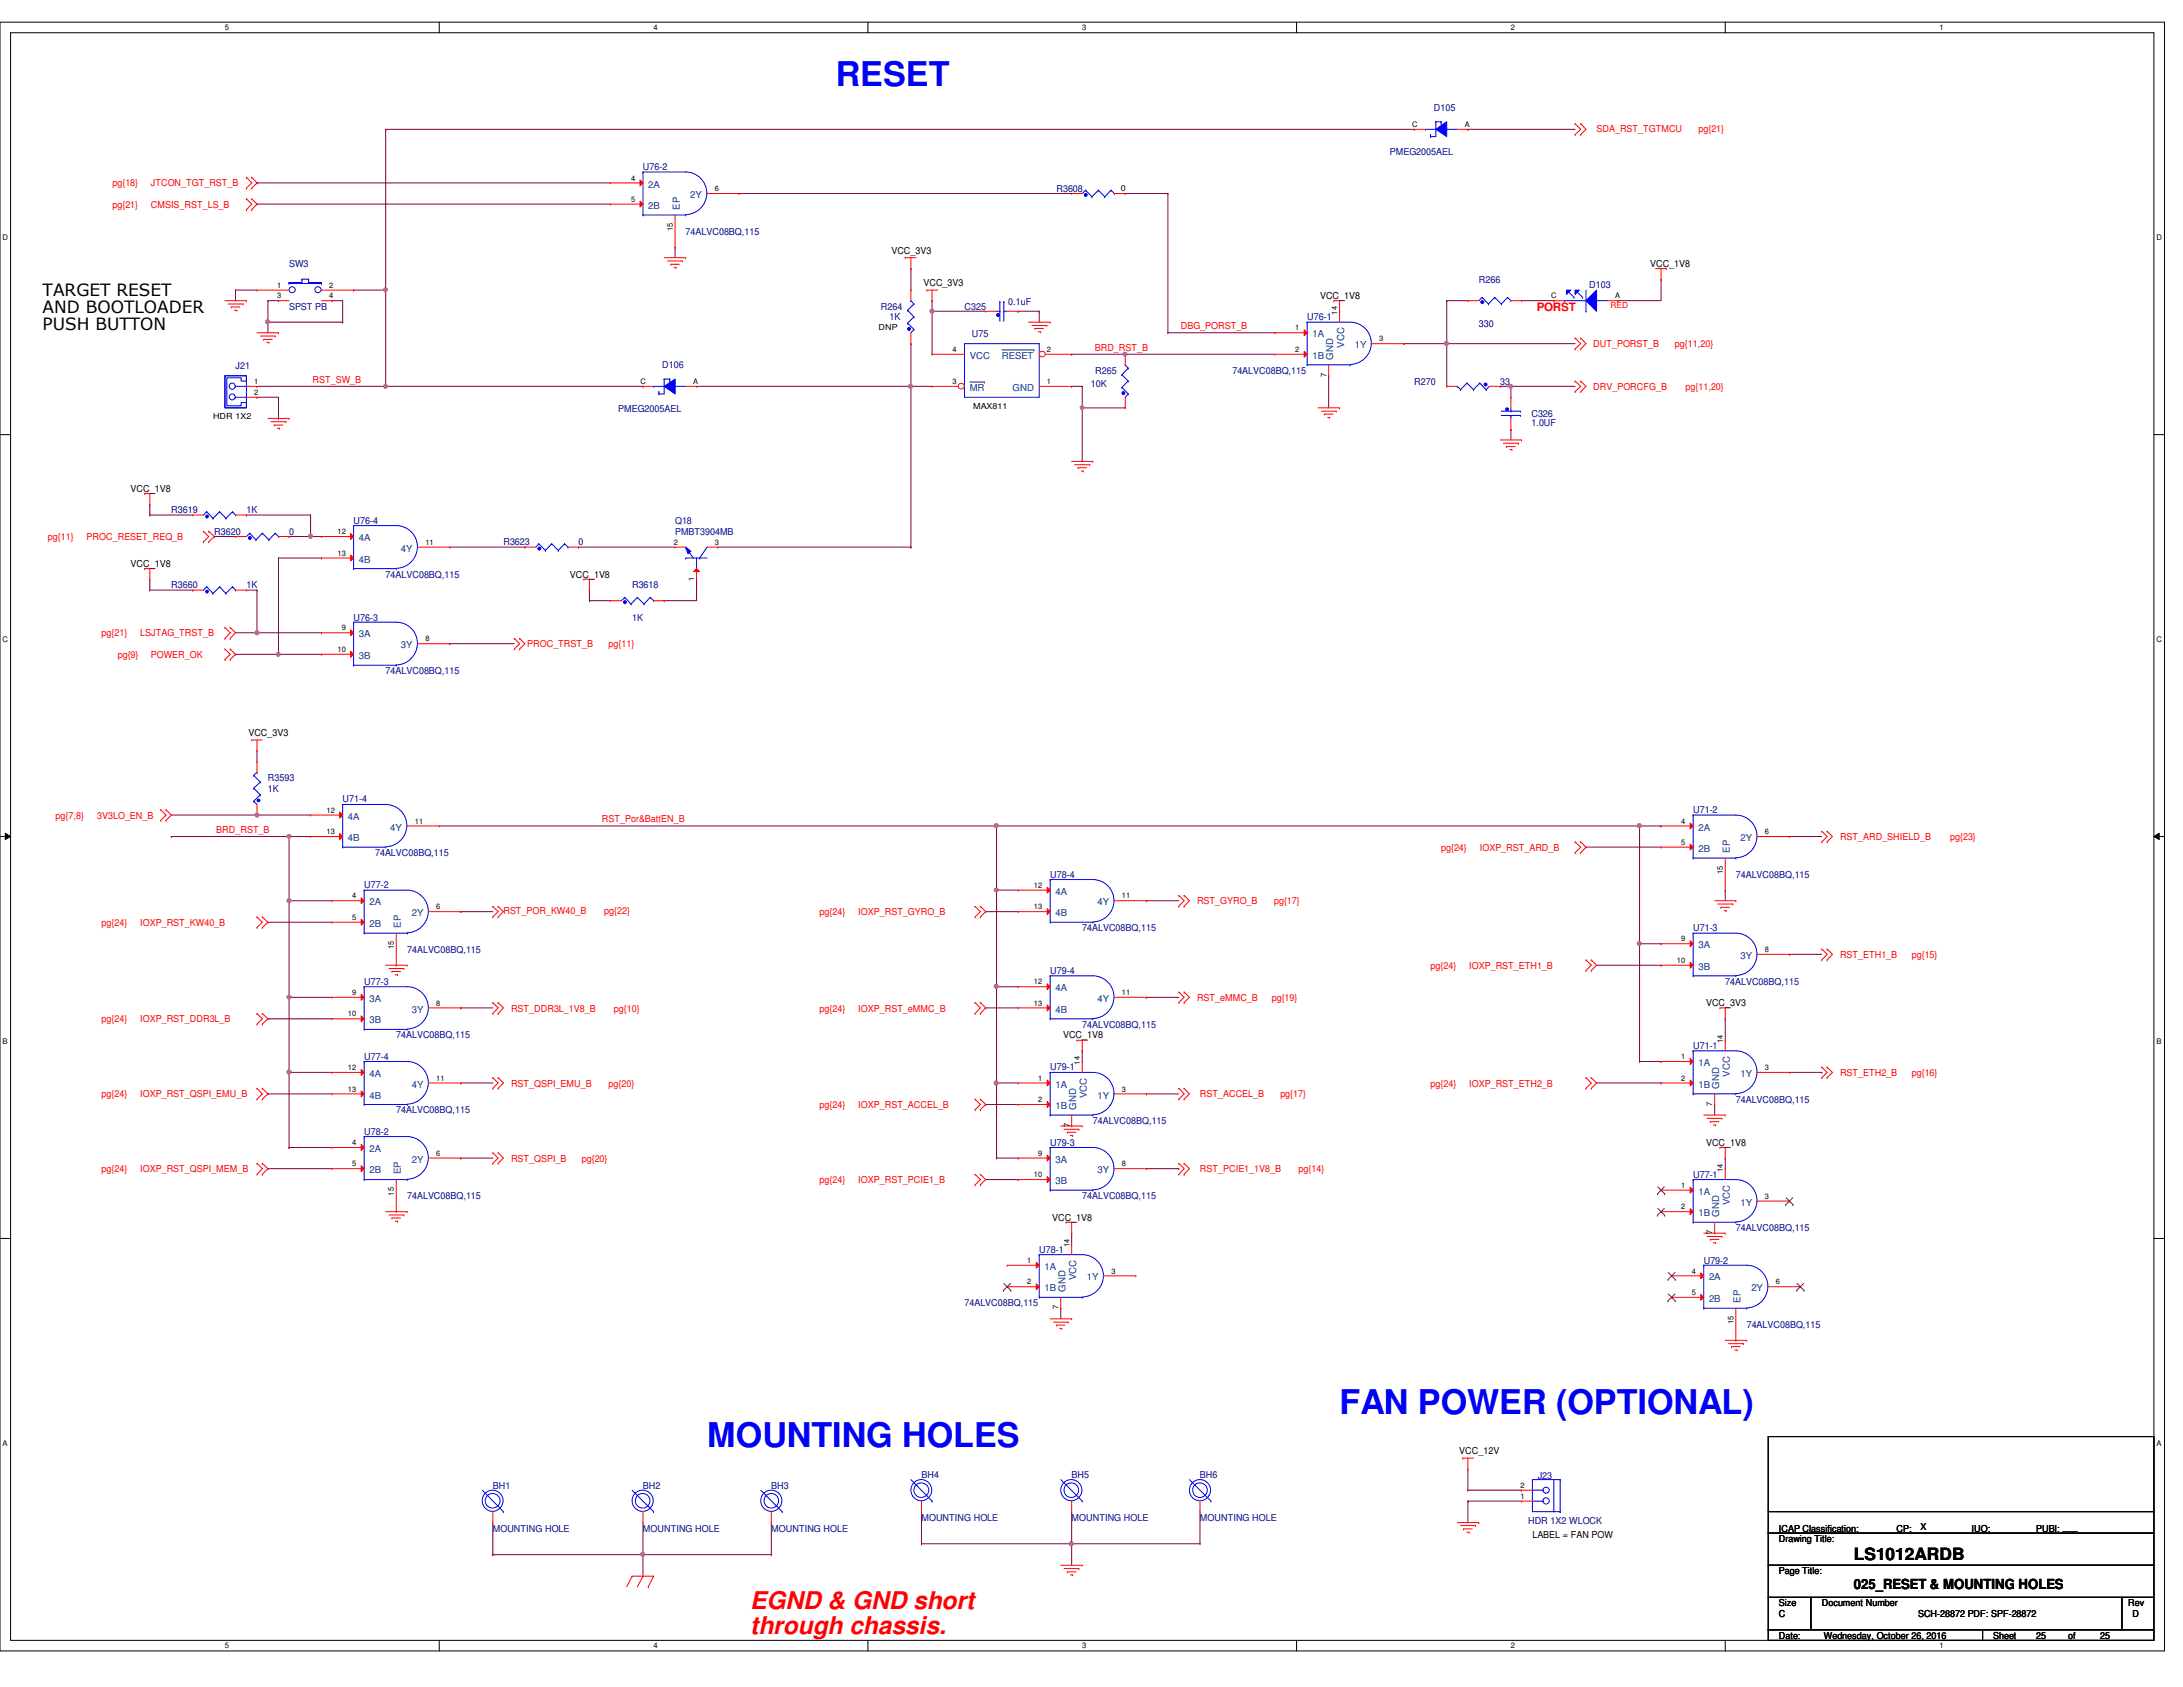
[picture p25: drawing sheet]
<svg xmlns="http://www.w3.org/2000/svg" width="279mm" height="216mm" viewBox="0 0 279 216" stroke-linecap="round" stroke-linejoin="round" font-family="sans-serif">
<defs><g id="words">
<g font-size="4.4" fill="#00f">
<text x="107" y="11">RESET</text>
<text x="90.5" y="185.2">MOUNTING HOLES</text>
<text x="171.4" y="181">FAN POWER (OPTIONAL)</text>
</g>
<g font-size="3.1" fill="#f00">
<text x="96" y="206">EGND &amp; GND short</text>
<text x="96" y="209.2">through chassis.</text>
</g>
<g font-size="2.2">
<text x="5.5" y="37.9">TARGET RESET</text>
<text x="5.5" y="40">AND BOOTLOADER</text>
<text x="5.5" y="42.2">PUSH BUTTON</text>
<text x="237.3" y="199.6">LS1012ARDB</text>
</g>
<text font-size="1.8" x="237.3" y="203.4">025_RESET &amp; MOUNTING HOLES</text>
<text font-size="1.5" fill="#f00" x="196.7" y="39.8">PORST</text>
<g font-size="1.2" fill="#000080">
<text x="183.5" y="14.3">D105</text>
<text x="82.3" y="21.8">U76-2</text>
<text x="177.9" y="19.9">PMEG2005AEL</text>
<text x="135.2" y="24.6">R3608</text>
<text x="37" y="34.1">SW3</text>
<text x="87.8" y="30">74ALVC08BQ,115</text>
<text x="37" y="39.6">SPST PB</text>
<text x="112.7" y="39.6">R264</text>
<text x="113.8" y="41">1K</text>
<text x="123.4" y="39.6">C325</text>
<text x="129" y="39.1">0.1uF</text>
<text x="167.3" y="41">U76-1</text>
<text x="189.3" y="36.2">R266</text>
<text x="189.3" y="41.8">330</text>
<text x="203.4" y="36.9">D103</text>
<text x="30.1" y="47.3">J21</text>
<text x="84.8" y="47.2">D106</text>
<text x="124.4" y="43.2">U75</text>
<text x="140.2" y="47.8">R265</text>
<text x="157.7" y="47.8">74ALVC08BQ,115</text>
<text x="79.1" y="52.8">PMEG2005AEL</text>
<text x="139.6" y="49.5">10K</text>
<text x="181" y="49.2">R270</text>
<text x="192" y="49.2">33</text>
<text x="196" y="53.3">C326</text>
<text x="196" y="54.6">1.0UF</text>
<text x="21.9" y="65.7">R3619</text>
<text x="31.5" y="65.7">1K</text>
<text x="27.4" y="68.4">R3620</text>
<text x="37" y="68.4">0</text>
<text x="45.3" y="67.1">U76-4</text>
<text x="64.4" y="69.8">R3623</text>
<text x="74" y="69.8">0</text>
<text x="86.4" y="67.1">Q18</text>
<text x="86.4" y="68.4">PMBT3904MB</text>
<text x="21.9" y="75.3">R3660</text>
<text x="31.5" y="75.3">1K</text>
<text x="49.4" y="73.9">74ALVC08BQ,115</text>
<text x="80.9" y="75.3">R3618</text>
<text x="45.3" y="79.4">U76-3</text>
<text x="80.9" y="79.4">1K</text>
<text x="49.4" y="86.3">74ALVC08BQ,115</text>
<text x="34.3" y="100">R3593</text>
<text x="34.3" y="101.3">1K</text>
<text x="43.9" y="102.7">U71-4</text>
<text x="216.7" y="104.1">U71-2</text>
<text x="46.6" y="113.7">U77-2</text>
<text x="48" y="109.6">74ALVC08BQ,115</text>
<text x="134.4" y="112.3">U78-4</text>
<text x="222.2" y="112.3">74ALVC08BQ,115</text>
<text x="138.5" y="119.2">74ALVC08BQ,115</text>
<text x="216.7" y="119.2">U71-3</text>
<text x="52.1" y="121.9">74ALVC08BQ,115</text>
<text x="134.4" y="124.7">U79-4</text>
<text x="46.6" y="126">U77-3</text>
<text x="138.5" y="131.5">74ALVC08BQ,115</text>
<text x="220.8" y="126">74ALVC08BQ,115</text>
<text x="46.6" y="135.6">U77-4</text>
<text x="50.7" y="132.9">74ALVC08BQ,115</text>
<text x="134.4" y="137">U79-1</text>
<text x="216.7" y="134.3">U71-1</text>
<text x="50.7" y="142.5">74ALVC08BQ,115</text>
<text x="139.9" y="143.8">74ALVC08BQ,115</text>
<text x="222.2" y="141.1">74ALVC08BQ,115</text>
<text x="46.6" y="145.2">U78-2</text>
<text x="134.4" y="146.6">U79-3</text>
<text x="52.1" y="153.5">74ALVC08BQ,115</text>
<text x="138.5" y="153.5">74ALVC08BQ,115</text>
<text x="216.7" y="150.7">U77-1</text>
<text x="133" y="160.3">U78-1</text>
<text x="218.1" y="161.7">U79-2</text>
<text x="222.2" y="157.6">74ALVC08BQ,115</text>
<text x="123.4" y="167.2">74ALVC08BQ,115</text>
<text x="223.6" y="169.9">74ALVC08BQ,115</text>
<text x="63.1" y="190.5">BH1</text>
<text x="82.3" y="190.5">BH2</text>
<text x="98.7" y="190.5">BH3</text>
<text x="117.9" y="189.1">BH4</text>
<text x="137.2" y="189.1">BH5</text>
<text x="153.6" y="189.1">BH6</text>
<text x="196.8" y="189.3">J23</text>
<text x="63.1" y="196">MOUNTING HOLE</text>
<text x="82.3" y="196">MOUNTING HOLE</text>
<text x="98.7" y="196">MOUNTING HOLE</text>
<text x="117.9" y="194.6">MOUNTING HOLE</text>
<text x="137.2" y="194.6">MOUNTING HOLE</text>
<text x="153.6" y="194.6">MOUNTING HOLE</text>
<text x="195.6" y="195">HDR 1X2 WLOCK</text>
</g>
<g font-size="1.2" fill="#f00">
<text x="204.3" y="16.8">SDA_RST_TGTMCU</text>
<text x="217.4" y="16.8">pg{21}</text>
<text x="14.4" y="23.8">pg{18}</text>
<text x="19.3" y="23.8">JTCON_TGT_RST_B</text>
<text x="14.4" y="26.6">pg{21}</text>
<text x="19.3" y="26.6">CMSIS_RST_LS_B</text>
<text x="140.1" y="44.9">BRD_RST_B</text>
<text x="151.1" y="42.1">DBG_PORST_B</text>
<text x="203.9" y="44.4">DUT_PORST_B</text>
<text x="214.4" y="44.4">pg{11,20}</text>
<text x="40" y="49">RST_SW_B</text>
<text x="203.9" y="49.9">DRV_PORCFG_B</text>
<text x="215.7" y="49.9">pg{11,20}</text>
<text x="6.1" y="69.1">pg{11}</text>
<text x="11.1" y="69.1">PROC_RESET_REQ_B</text>
<text x="13" y="81.4">pg{21}</text>
<text x="17.9" y="81.4">LSJTAG_TRST_B</text>
<text x="67.5" y="82.8">PROC_TRST_B</text>
<text x="77.9" y="82.8">pg{11}</text>
<text x="15.1" y="84.2">pg{9}</text>
<text x="19.3" y="84.2">POWER_OK</text>
<text x="7.1" y="104.8">pg{7,8}</text>
<text x="12.4" y="104.8">3V3LO_EN_B</text>
<text x="27.7" y="106.6">BRD_RST_B</text>
<text x="77" y="105.2">RST_Por&amp;BattEN_B</text>
<text x="235.5" y="107.5">RST_ARD_SHIELD_B</text>
<text x="249.6" y="107.5">pg{23}</text>
<text x="184.4" y="108.9">pg{24}</text>
<text x="189.4" y="108.9">IOXP_RST_ARD_B</text>
<text x="13" y="118.5">pg{24}</text>
<text x="17.9" y="118.5">IOXP_RST_KW40_B</text>
<text x="64.4" y="117">RST_POR_KW40_B</text>
<text x="77.3" y="117">pg{22}</text>
<text x="104.9" y="117.1">pg{24}</text>
<text x="109.9" y="117.1">IOXP_RST_GYRO_B</text>
<text x="153.2" y="115.7">RST_GYRO_B</text>
<text x="163.1" y="115.7">pg{17}</text>
<text x="183.1" y="124">pg{24}</text>
<text x="188" y="124">IOXP_RST_ETH1_B</text>
<text x="235.5" y="122.6">RST_ETH1_B</text>
<text x="244.7" y="122.6">pg{15}</text>
<text x="13" y="130.9">pg{24}</text>
<text x="17.9" y="130.9">IOXP_RST_DDR3L_B</text>
<text x="65.4" y="129.5">RST_DDR3L_1V8_B</text>
<text x="78.6" y="129.5">pg{10}</text>
<text x="104.9" y="129.5">pg{24}</text>
<text x="109.9" y="129.5">IOXP_RST_eMMC_B</text>
<text x="153.2" y="128.1">RST_eMMC_B</text>
<text x="162.8" y="128.1">pg{19}</text>
<text x="235.5" y="137.7">RST_ETH2_B</text>
<text x="244.7" y="137.7">pg{16}</text>
<text x="13" y="140.4">pg{24}</text>
<text x="17.9" y="140.4">IOXP_RST_QSPI_EMU_B</text>
<text x="65.4" y="139.1">RST_QSPI_EMU_B</text>
<text x="77.9" y="139.1">pg{20}</text>
<text x="104.9" y="141.8">pg{24}</text>
<text x="109.9" y="141.8">IOXP_RST_ACCEL_B</text>
<text x="153.6" y="140.4">RST_ACCEL_B</text>
<text x="163.9" y="140.4">pg{17}</text>
<text x="183.1" y="139.1">pg{24}</text>
<text x="188" y="139.1">IOXP_RST_ETH2_B</text>
<text x="65.4" y="148.7">RST_QSPI_B</text>
<text x="74.5" y="148.7">pg{20}</text>
<text x="13" y="150">pg{24}</text>
<text x="17.9" y="150">IOXP_RST_QSPI_MEM_B</text>
<text x="104.9" y="151.4">pg{24}</text>
<text x="109.9" y="151.4">IOXP_RST_PCIE1_B</text>
<text x="153.6" y="150">RST_PCIE1_1V8_B</text>
<text x="166.2" y="150">pg{14}</text>
</g>
<g font-size="1.2" fill="#004080">
<text x="83" y="24">2A</text>
<text x="83" y="26.7">2B</text>
<text x="87" y="26.8" transform="rotate(-90 87 26.8)">EP</text>
<text x="88.3" y="25.4">2Y</text>
<text x="124.1" y="45.9">VCC</text>
<text x="128.2" y="45.9">RESET</text>
<text x="168" y="43.2">1A</text>
<text x="168" y="45.9">1B</text>
<text x="170.6" y="46" transform="rotate(-90 170.6 46)">GND</text>
<text x="172" y="44.5" transform="rotate(-90 172 44.5)">VCC</text>
<text x="173.4" y="44.6">1Y</text>
<text x="124.1" y="50">MR</text>
<text x="129.6" y="50">GND</text>
<text x="45.9" y="69.3">4A</text>
<text x="51.3" y="70.6">4Y</text>
<text x="45.9" y="72">4B</text>
<text x="45.9" y="81.6">3A</text>
<text x="51.3" y="83">3Y</text>
<text x="45.9" y="84.3">3B</text>
<text x="44.5" y="104.9">4A</text>
<text x="44.5" y="107.7">4B</text>
<text x="50" y="106.3">4Y</text>
<text x="217.4" y="106.3">2A</text>
<text x="222.8" y="107.7">2Y</text>
<text x="217.4" y="109">2B</text>
<text x="221.4" y="109.1" transform="rotate(-90 221.4 109.1)">EP</text>
<text x="47.3" y="115.9">2A</text>
<text x="47.3" y="118.6">2B</text>
<text x="51.3" y="118.7" transform="rotate(-90 51.3 118.7)">EP</text>
<text x="52.7" y="117.3">2Y</text>
<text x="135.1" y="114.5">4A</text>
<text x="135.1" y="117.3">4B</text>
<text x="140.5" y="115.9">4Y</text>
<text x="217.4" y="121.4">3A</text>
<text x="217.4" y="124.1">3B</text>
<text x="222.8" y="122.7">3Y</text>
<text x="47.3" y="128.2">3A</text>
<text x="47.3" y="131">3B</text>
<text x="52.7" y="129.6">3Y</text>
<text x="135.1" y="126.9">4A</text>
<text x="135.1" y="129.6">4B</text>
<text x="140.5" y="128.2">4Y</text>
<text x="47.3" y="137.8">4A</text>
<text x="217.4" y="136.4">1A</text>
<text x="221.4" y="137.8" transform="rotate(-90 221.4 137.8)">VCC</text>
<text x="222.8" y="137.8">1Y</text>
<text x="47.3" y="140.6">4B</text>
<text x="52.7" y="139.2">4Y</text>
<text x="135.1" y="139.2">1A</text>
<text x="135.1" y="141.9">1B</text>
<text x="137.8" y="142" transform="rotate(-90 137.8 142)">GND</text>
<text x="139.1" y="140.5" transform="rotate(-90 139.1 140.5)">VCC</text>
<text x="140.5" y="140.6">1Y</text>
<text x="217.4" y="139.2">1B</text>
<text x="220" y="139.3" transform="rotate(-90 220 139.3)">GND</text>
<text x="47.3" y="147.4">2A</text>
<text x="52.7" y="148.8">2Y</text>
<text x="135.1" y="148.8">3A</text>
<text x="47.3" y="150.2">2B</text>
<text x="51.3" y="150.3" transform="rotate(-90 51.3 150.3)">EP</text>
<text x="135.1" y="151.6">3B</text>
<text x="140.5" y="150.2">3Y</text>
<text x="217.4" y="152.9">1A</text>
<text x="217.4" y="155.7">1B</text>
<text x="220" y="155.7" transform="rotate(-90 220 155.7)">GND</text>
<text x="221.4" y="154.3" transform="rotate(-90 221.4 154.3)">VCC</text>
<text x="222.8" y="154.3">1Y</text>
<text x="133.7" y="162.5">1A</text>
<text x="133.7" y="165.3">1B</text>
<text x="136.4" y="165.4" transform="rotate(-90 136.4 165.4)">GND</text>
<text x="137.8" y="163.9" transform="rotate(-90 137.8 163.9)">VCC</text>
<text x="139.1" y="163.9">1Y</text>
<text x="218.7" y="163.9">2A</text>
<text x="218.7" y="166.6">2B</text>
<text x="222.8" y="166.8" transform="rotate(-90 222.8 166.8)">EP</text>
<text x="224.2" y="165.3">2Y</text>
</g>
<g font-size="1.2">
<text x="114.1" y="32.5">VCC_3V3</text>
<text x="211.2" y="34.1">VCC_1V8</text>
<text x="118.2" y="36.6">VCC_3V3</text>
<text x="169" y="38.3">VCC_1V8</text>
<text x="16.7" y="62.9">VCC_1V8</text>
<text x="16.7" y="72.6">VCC_1V8</text>
<text x="72.9" y="73.9">VCC_1V8</text>
<text x="31.8" y="94.2">VCC_3V3</text>
<text x="218.4" y="128.8">VCC_3V3</text>
<text x="136.1" y="132.9">VCC_1V8</text>
<text x="218.4" y="146.6">VCC_1V8</text>
<text x="134.7" y="156.2">VCC_1V8</text>
<text x="186.8" y="186.1">VCC_12V</text>
<text x="196.1" y="196.8">LABEL = FAN POW</text>
<text x="227.7" y="197.4">Drawing Title:</text>
<text x="227.7" y="196">ICAP Classification:</text>
<text x="242.7" y="196">CP:</text>
<text x="245.8" y="195.8">X</text>
<text x="252.3" y="196">IUO:</text>
<text x="256.2" y="196">___</text>
<text x="260.6" y="196">PUBI: ___</text>
<text x="227.7" y="201.5">Page Title:</text>
<text x="227.7" y="205.6">Size</text>
<text x="227.7" y="209.7">Date:</text>
<text x="227.7" y="207">C</text>
<text x="233.2" y="205.6">Document Number</text>
<text x="233.4" y="209.7">Wednesday, October 26, 2016</text>
<text x="245.5" y="207">SCH-28872 PDF: SPF-28872</text>
<text x="255.1" y="209.7">Sheet</text>
<text x="260.6" y="209.7">25</text>
<text x="264.7" y="209.7">of</text>
<text x="268.8" y="209.7">25</text>
<text x="272.4" y="205.6">Rev</text>
<text x="272.9" y="207">D</text>
</g>
<g font-size="1.1">
<text x="143.5" y="24.4">0</text>
<text x="112.4" y="42.2">DNP</text>
<text x="27.3" y="53.6">HDR 1X2</text>
<text x="124.5" y="52.4">MAX811</text>
</g>
<text font-size="1.1" fill="#f00" x="206.1" y="39.5">RED</text>
<g font-size="1">
<text x="28.8" y="3.9">5</text>
<text x="83.7" y="3.9">4</text>
<text x="138.5" y="3.9">3</text>
<text x="193.4" y="3.9">2</text>
<text x="248.2" y="3.9">1</text>
<text x="180.7" y="16.3">C</text>
<text x="187.5" y="16.3">A</text>
<text x="80.8" y="23.1">4</text>
<text x="80.8" y="25.8">5</text>
<text x="86.1" y="29.6" transform="rotate(-90 86.1 29.6)">15</text>
<text x="91.5" y="24.5">6</text>
<text x=".3" y="30.8">D</text>
<text x="276" y="30.8">D</text>
<text x="35.5" y="36.8">1</text>
<text x="35.5" y="38.2">3</text>
<text x="42.1" y="36.8">2</text>
<text x="42.1" y="38.2">4</text>
<text x="171.2" y="40.3" transform="rotate(-90 171.2 40.3)">14</text>
<text x="198.5" y="38.2">C</text>
<text x="206.7" y="38.2">A</text>
<text x="121.9" y="45">4</text>
<text x="134" y="45">2</text>
<text x="165.8" y="42.3">1</text>
<text x="165.8" y="45">2</text>
<text x="176.5" y="43.7">3</text>
<text x="32.5" y="49.1">1</text>
<text x="32.5" y="50.5">2</text>
<text x="82" y="49.1">C</text>
<text x="88.7" y="49.1">A</text>
<text x="121.9" y="49.1">3</text>
<text x="134" y="49.1">1</text>
<text x="169.8" y="48.2" transform="rotate(-90 169.8 48.2)">7</text>
<text x="43.2" y="68.4">12</text>
<text x="43.2" y="71.1">13</text>
<text x="54.4" y="69.7">11</text>
<text x="86.2" y="69.7">2</text>
<text x="91.5" y="69.7">3</text>
<text x="88.9" y="74.3" transform="rotate(-90 88.9 74.3)">1</text>
<text x=".3" y="82.2">C</text>
<text x="43.2" y="83.4">10</text>
<text x="43.7" y="80.7">9</text>
<text x="54.4" y="82.1">8</text>
<text x="276" y="82.2">C</text>
<text x="41.8" y="104">12</text>
<text x="41.8" y="106.8">13</text>
<text x="53.1" y="105.4">11</text>
<text x="215.2" y="105.4">4</text>
<text x="225.9" y="106.8">6</text>
<text x="132.3" y="113.6">12</text>
<text x="215.2" y="108.1">5</text>
<text x="220.5" y="111.9" transform="rotate(-90 220.5 111.9)">15</text>
<text x="45.1" y="115">4</text>
<text x="45.1" y="117.7">5</text>
<text x="55.8" y="116.4">6</text>
<text x="132.3" y="116.4">13</text>
<text x="143.6" y="115">11</text>
<text x="50.4" y="121.5" transform="rotate(-90 50.4 121.5)">15</text>
<text x="132.3" y="126">12</text>
<text x="214.6" y="123.2">10</text>
<text x="215.2" y="120.5">9</text>
<text x="225.9" y="121.8">8</text>
<text x="44.5" y="130.1">10</text>
<text x="45.1" y="127.3">9</text>
<text x="55.8" y="128.7">8</text>
<text x="132.3" y="128.7">13</text>
<text x="143.6" y="127.3">11</text>
<text x=".3" y="133.6">B</text>
<text x="44.5" y="136.9">12</text>
<text x="138.2" y="136.3" transform="rotate(-90 138.2 136.3)">14</text>
<text x="215.2" y="135.6">1</text>
<text x="220.5" y="133.5" transform="rotate(-90 220.5 133.5)">14</text>
<text x="225.9" y="136.9">3</text>
<text x="276" y="133.6">B</text>
<text x="44.5" y="139.7">13</text>
<text x="55.8" y="138.3">11</text>
<text x="132.9" y="138.3">1</text>
<text x="132.9" y="141.1">2</text>
<text x="143.6" y="139.7">3</text>
<text x="215.2" y="138.3">2</text>
<text x="219.2" y="141.5" transform="rotate(-90 219.2 141.5)">7</text>
<text x="45.1" y="146.6">4</text>
<text x="45.1" y="149.3">5</text>
<text x="55.8" y="147.9">6</text>
<text x="132.9" y="147.9">9</text>
<text x="136.9" y="144.2" transform="rotate(-90 136.9 144.2)">7</text>
<text x="143.6" y="149.3">8</text>
<text x="220.5" y="150" transform="rotate(-90 220.5 150)">14</text>
<text x="50.4" y="153" transform="rotate(-90 50.4 153)">15</text>
<text x="132.3" y="150.7">10</text>
<text x="215.2" y="152">1</text>
<text x="215.2" y="154.8">2</text>
<text x="225.9" y="153.4">3</text>
<text x="131.5" y="161.6">1</text>
<text x="136.9" y="159.6" transform="rotate(-90 136.9 159.6)">14</text>
<text x="219.2" y="157.9" transform="rotate(-90 219.2 157.9)">7</text>
<text x="131.5" y="164.4">2</text>
<text x="135.5" y="167.6" transform="rotate(-90 135.5 167.6)">7</text>
<text x="142.2" y="163">3</text>
<text x="216.5" y="163">4</text>
<text x="216.5" y="165.7">5</text>
<text x="227.3" y="164.4">6</text>
<text x="221.9" y="169.5" transform="rotate(-90 221.9 169.5)">15</text>
<text x=".3" y="185.1">A</text>
<text x="276" y="185.1">A</text>
<text x="194.6" y="190.4">2</text>
<text x="194.6" y="191.8">1</text>
<text x="28.8" y="210.9">5</text>
<text x="83.7" y="210.9">4</text>
<text x="138.5" y="210.9">3</text>
<text x="193.4" y="210.9">2</text>
<text x="248.2" y="210.9">1</text>
</g>
</g></defs>
<path d="M0 2.8h277v208.5h-277zM1.4 4.2h274.3v205.7h-274.3z" fill="none" stroke="#000" stroke-width=".13"/>
<g fill="#fff">
<path d="M28.8 3h.5v1.1h-.5z"/>
<path d="M28.8 210.1h.5v1.1h-.5z"/>
</g>
<path d="M56.2 2.8v1.4M56.2 209.9v1.4" fill="none" stroke="#000" stroke-width=".13"/>
<g fill="#fff">
<path d="M83.7 3h.5v1.1h-.5z"/>
<path d="M83.7 210.1h.5v1.1h-.5z"/>
</g>
<path d="M111.1 2.8v1.4M111.1 209.9v1.4" fill="none" stroke="#000" stroke-width=".13"/>
<g fill="#fff">
<path d="M138.5 3h.6v1.1h-.6z"/>
<path d="M138.5 210.1h.6v1.1h-.6z"/>
</g>
<path d="M165.9 2.8v1.4M165.9 209.9v1.4" fill="none" stroke="#000" stroke-width=".13"/>
<g fill="#fff">
<path d="M193.4 3h.5v1.1h-.5z"/>
<path d="M193.4 210.1h.5v1.1h-.5z"/>
</g>
<path d="M220.8 2.8v1.4M220.8 209.9v1.4" fill="none" stroke="#000" stroke-width=".13"/>
<g fill="#fff">
<path d="M248.2 3h.6v1.1h-.6z"/>
<path d="M248.2 210.1h.6v1.1h-.6z"/>
<path d="M.3 29.9h.8v1.1h-.8z"/>
<path d="M276 29.9h.7v1.1h-.7z"/>
<path d="M.3 81.3h.8v1.1h-.8z"/>
<path d="M276 81.3h.7v1.1h-.7z"/>
</g>
<path d="M0 55.6h1.4M275.7 55.6h1.3" fill="none" stroke="#000" stroke-width=".13"/>
<g fill="#fff">
<path d="M.3 132.8h.7v1.1h-.7z"/>
<path d="M276 132.8h.6v1.1h-.6z"/>
</g>
<path d="M0 107.1h1.4M.7 106.6l.7 .5-.7 .3zM275.7 107.1l.7-.5v.8zM275.7 107.1h1.3" fill="none" stroke="#000" stroke-width=".13"/>
<path d="M.7 106.6l.7 .5-.7 .3zM275.7 107.1l.7-.5v.8z" fill="#000"/>
<g fill="#fff">
<path d="M.3 184.2h.7v1.1h-.7z"/>
<path d="M276 184.2h.6v1.1h-.6z"/>
</g>
<path d="M0 158.5h1.4M275.7 158.5h1.3" fill="none" stroke="#000" stroke-width=".13"/>
<path d="M116.6 34.4h.1M116.6 34.4v2.7M119.3 39.8h.1M119.3 39.8h6.9M116.6 44h.1M116.6 49.4h.1M116.6 44v5.4M116.6 49.4h2.7M137.2 49.4h.1M137.2 49.4h1.3" fill="none" stroke="#800040" stroke-width=".13"/>
<circle cx="119.3" cy="39.8" r=".26" fill="#f0f"/>
<circle cx="119.3" cy="39.8" r=".26" fill="none" stroke="#f0f" stroke-width=".13"/>
<path d="M119.3 38.5h.1M119.3 39.8h.1M119.3 38.5v6.8M130.3 39.8h.1M130.3 39.8h2.7M133 39.8h.1M133 39.8v1.4M137.2 45.3h.1M137.2 45.3h6.8M138.5 49.4h.1M138.5 49.4v2.8" fill="none" stroke="#800040" stroke-width=".13"/>
<circle cx="144" cy="45.3" r=".25" fill="#f0f"/>
<circle cx="144" cy="45.3" r=".25" fill="none" stroke="#f0f" stroke-width=".13"/>
<path d="M30.1 37.1h.1M30.1 37.1v1.4M30.1 37.1h2.8M34.3 38.5h.1M34.3 38.5v4.1M34.3 38.5h1.3M42.5 38.5h.1M42.5 38.5h1.4M34.3 41.2h.1M34.3 41.2h9.6" fill="none" stroke="#800040" stroke-width=".13"/>
<circle cx="34.2" cy="41.2" r=".26" fill="#f0f"/>
<circle cx="34.2" cy="41.2" r=".26" fill="none" stroke="#f0f" stroke-width=".13"/>
<g fill="none" stroke="#800040" stroke-width=".13">
<path d="M43.9 38.5v2.7M45.3 37.1h.1M45.3 37.1h4.1M49.4 37.1h.1M49.4 37.1v12.3h-16.5M185.2 38.5h.1M185.2 38.5v5.5h-5.5M185.2 38.5h2.7M194.7 38.5h4.2M198.9 38.5h.1M207.1 38.5h.1M212.6 35.7h.1"/>
<path d="M212.6 35.7v2.8h-5.5M32.9 49.4h.1M32.9 50.8h.1M32.9 50.8h2.7v2.8M35.6 53.6h.1M43.9 41.2h.1M179.7 44h.1M32.9 96.1h.1M32.9 96.1v1.4M21.9 104.3h11M32.9 104.3h.1M37 107.1h.1"/>
<path d="M37 107.1h2.8M146.7 115.3h.1M146.7 115.3h4.2M37 137.2h.1M37 127.6h.1M37 137.2h5.5M37 127.6h5.5M59 138.6h.1M59 129h.1M59 138.6h4.1M59 129h4.1M138.5 134.5h.1"/>
<path d="M138.5 134.5v1.3M146.7 140h.1M146.7 127.6h.1M146.7 127.6h4.2M146.7 140h4.2M229 122.1h.1M229 122.1h4.2M37 146.9h.1M37 146.9h5.5M59 148.2h.1M59 148.2h4.1M137.2 157.8h.1"/>
<path d="M137.2 157.8v1.4M220.8 148.2h.1M220.8 148.2v1.4"/>
</g>
<circle cx="185.1" cy="43.9" r=".26" fill="#f0f"/>
<circle cx="185.1" cy="43.9" r=".26" fill="none" stroke="#f0f" stroke-width=".13"/>
<path d="M170.1 48.1h.1M170.1 48.1v4.1M185.2 44h.1M185.2 44h16.4M192 49.4h.1M192 49.4h9.6M193.4 49.4h.1M193.4 49.4v1.4M37 115.3h.1M37 115.3h5.5M59 116.7h.1M59 116.7h4.1" fill="none" stroke="#800040" stroke-width=".13"/>
<path d="M193.2 49.3l.1-.1 .3 .1-.1 .3-.2 .1-.1-.1z" fill-rule="evenodd" fill="#f0f"/>
<path d="M193.2 49.3l.1-.1 .3 .1-.1 .3-.2 .1-.1-.1z" fill="none" stroke="#f0f" stroke-width=".13"/>
<path d="M138.5 52.2h.1M138.5 52.2h5.5" fill="none" stroke="#800040" stroke-width=".13"/>
<path d="M138.3 52h.3l.1 .2-.1 .1-.1 .1-.2-.1z" fill-rule="evenodd" fill="#f0f"/>
<path d="M138.3 52h.3l.1 .2-.1 .1-.1 .1-.2-.1z" fill="none" stroke="#f0f" stroke-width=".13"/>
<g fill="none" stroke="#800040" stroke-width=".13">
<path d="M32.9 23.4h.1M32.9 26.1h.1M32.9 23.4h45.2M32.9 26.1h45.2M144 24.8h.1M144 24.8h5.5M138.5 52.2h.1M138.5 52.2v6.9M30.1 83.7h.1M30.1 83.7h5.5M57.6 82.4h.1M57.6 82.4h8.2"/>
<path d="M37 107.1h.1M37 107.1v8.2M220.8 130.4h.1M220.8 130.4v2.7M219.5 141.4h.1M219.5 141.4v1.3"/>
</g>
<circle cx="37" cy="115.3" r=".26" fill="#f0f"/>
<circle cx="37" cy="115.3" r=".26" fill="none" stroke="#f0f" stroke-width=".13"/>
<circle cx="37" cy="107" r=".25" fill="#f0f"/>
<circle cx="37" cy="107" r=".25" fill="none" stroke="#f0f" stroke-width=".13"/>
<path d="M37 115.3h.1M37 115.3v21.9M37 137.2h.1" fill="none" stroke="#800040" stroke-width=".13"/>
<circle cx="37" cy="127.6" r=".25" fill="#f0f"/>
<circle cx="37" cy="127.6" r=".25" fill="none" stroke="#f0f" stroke-width=".13"/>
<circle cx="37" cy="137.2" r=".26" fill="#f0f"/>
<circle cx="37" cy="137.2" r=".26" fill="none" stroke="#f0f" stroke-width=".13"/>
<path d="M21.9 107.1h.1M21.9 107.1h15.1M127.6 113.9h.1M127.6 105.7v8.2M37 137.2v9.7M37 146.9h.1" fill="none" stroke="#800040" stroke-width=".13"/>
<circle cx="127.5" cy="105.7" r=".26" fill="#f0f"/>
<circle cx="127.5" cy="105.7" r=".26" fill="none" stroke="#f0f" stroke-width=".13"/>
<circle cx="127.5" cy="113.9" r=".25" fill="#f0f"/>
<circle cx="127.5" cy="113.9" r=".25" fill="none" stroke="#f0f" stroke-width=".13"/>
<path d="M127.6 113.9h.1M127.6 113.9h2.7M127.6 113.9v24.7M127.6 126.3h.1M127.6 126.3h2.7" fill="none" stroke="#800040" stroke-width=".13"/>
<circle cx="127.5" cy="138.6" r=".26" fill="#f0f"/>
<circle cx="127.5" cy="138.6" r=".26" fill="none" stroke="#f0f" stroke-width=".13"/>
<circle cx="127.5" cy="126.2" r=".26" fill="#f0f"/>
<circle cx="127.5" cy="126.2" r=".26" fill="none" stroke="#f0f" stroke-width=".13"/>
<g fill="none" stroke="#800040" stroke-width=".13">
<path d="M149.5 24.8h.1M149.5 24.8v17.8M149.5 42.6h.1M149.5 42.6h13.7M35.6 71.4h.1M35.6 71.4v12.3M30.1 81h2.8M32.9 81h.1M35.6 83.7h.1M35.6 83.7h5.5M34.3 118h.1M34.3 118h8.2"/>
<path d="M126.2 116.7h.1M126.2 116.7h4.1M127.6 105.7h82.2M203 108.4h.1M203 108.4h9.6M209.8 105.7h.1M220.8 113.9h.1M220.8 113.9v1.4M229 107.1h.1M229 107.1h4.2M34.3 130.4h.1M34.3 140h.1"/>
<path d="M34.3 130.4h8.2M34.3 140h8.2M126.2 129h.1M126.2 129h4.1M127.6 138.6h.1M127.6 138.6h2.7M34.3 149.6h.1M34.3 149.6h8.2M126.2 141.4h.1M126.2 141.4h4.1"/>
</g>
<path d="M35.4 83.5h.2l.2 .1v.3l-.2 .1-.2-.1z" fill-rule="evenodd" fill="#f0f"/>
<path d="M35.4 83.5h.2l.2 .1v.3l-.2 .1-.2-.1z" fill="none" stroke="#f0f" stroke-width=".13"/>
<path d="M193.4 54.9h.1M193.4 54.9v1.4M117.9 197.6h.1M117.9 197.6h35.7M137.2 197.6h.1" fill="none" stroke="#800040" stroke-width=".13"/>
<circle cx="137.1" cy="197.6" r=".26" fill="#f0f"/>
<circle cx="137.1" cy="197.6" r=".26" fill="none" stroke="#f0f" stroke-width=".13"/>
<path d="M63.1 199h.1M63.1 199h19.2M117.9 197.6h.1M117.9 193.5v4.1M137.2 197.6h.1M137.2 193.5v6.8M153.6 197.6h.1M153.6 193.5v4.1" fill="none" stroke="#800040" stroke-width=".13"/>
<circle cx="82.3" cy="198.9" r=".26" fill="#f0f"/>
<circle cx="82.3" cy="198.9" r=".26" fill="none" stroke="#f0f" stroke-width=".13"/>
<g fill="none" stroke="#800040" stroke-width=".13">
<path d="M144 45.3h.1M144 45.3h19.2M185.2 44h.1M185.2 44v5.4M19.2 64.6h.1M19.2 65.9h.1M19.2 65.9h5.5M19.2 64.6v1.3M27.4 68.7h.1M27.4 68.7h2.7M31.5 65.9h.1M31.5 65.9h8.3"/>
<path d="M35.6 71.4h5.5M37 68.7h.1M37 68.7h4.1M39.8 65.9h.1M39.8 68.7h.1M39.8 65.9v2.8M41.1 71.4h.1M57.6 70h9.6M67.2 70h.1M74 70h.1M74 70h12.4M75.4 75.5h.1"/>
<path d="M75.4 76.9h.1M75.4 75.5v1.4M75.4 76.9h2.7M85 76.9h.1M89.2 74.1h.1M89.2 74.1v2.8h-4.2M91.9 70h24.7M116.6 70h.1M56.2 105.7h71.4M127.6 105.7h.1M63.1 199h.1M63.1 194.9v4.1"/>
<path d="M82.3 199h.1M82.3 199h16.4M82.3 194.9v6.8M98.7 199h.1M98.7 194.9v4.1M187.9 190.7h.1M187.9 192.1h.1M187.9 188v2.7M187.9 192.1v2.8M187.9 192.1h6.8M187.9 190.7h6.8M194.7 190.7h.1"/>
</g>
<circle cx="39.7" cy="68.6" r=".26" fill="#f0f"/>
<circle cx="39.7" cy="68.6" r=".26" fill="none" stroke="#f0f" stroke-width=".13"/>
<path d="M209.8 105.7v15.1M204.3 123.5h8.3M204.3 138.6h8.3M209.8 120.8h.1M212.6 123.5h.1M212.6 138.6h.1" fill="none" stroke="#800040" stroke-width=".13"/>
<circle cx="209.8" cy="105.7" r=".26" fill="#f0f"/>
<circle cx="209.8" cy="105.7" r=".26" fill="none" stroke="#f0f" stroke-width=".13"/>
<circle cx="209.8" cy="120.7" r=".25" fill="#f0f"/>
<circle cx="209.8" cy="120.7" r=".25" fill="none" stroke="#f0f" stroke-width=".13"/>
<g fill="none" stroke="#800040" stroke-width=".13">
<path d="M31.5 75.5h1.4M32.9 75.5h.1M32.9 75.5v5.5M32.9 81h.1M32.9 81h8.2M41.1 81h.1M209.8 105.7h2.8M212.6 105.7h.1M127.6 138.6v9.6M209.8 135.8h.1M209.8 135.8h2.8M212.6 120.8h.1"/>
<path d="M212.6 135.8h.1M212.6 120.8h-2.8v15M229 137.2h4.2M233.2 137.2h.1M126.2 151h4.1M127.6 148.2h.1M127.6 148.2h2.7M130.3 151h.1M130.3 148.2h.1M146.7 149.6h4.2M150.9 149.6h.1"/>
</g>
<circle cx="32.9" cy="81" r=".26" fill="#f0f"/>
<circle cx="32.9" cy="81" r=".26" fill="none" stroke="#f0f" stroke-width=".13"/>
<path d="M49.4 49.4h32.9M82.3 49.4h.1M19.2 75.5h.1M19.2 74.1v1.4M19.2 75.5h5.5M24.7 75.5h.1" fill="none" stroke="#800040" stroke-width=".13"/>
<path d="M49.2 49.3l.1-.1 .2 .1v.3l-.2 .1-.1-.1z" fill-rule="evenodd" fill="#f0f"/>
<path d="M49.2 49.3l.1-.1 .2 .1v.3l-.2 .1-.1-.1z" fill="none" stroke="#f0f" stroke-width=".13"/>
<path d="M116.6 49.4v20.6M116.6 70h.1" fill="none" stroke="#800040" stroke-width=".13"/>
<circle cx="116.5" cy="49.4" r=".26" fill="#f0f"/>
<circle cx="116.5" cy="49.4" r=".26" fill="none" stroke="#f0f" stroke-width=".13"/>
<path d="M49.4 16.6h.1M49.4 16.6v20.5M86.4 31.6h.1M86.4 31.6v1.4M94.6 24.8h.1M94.6 24.8h42.6" fill="none" stroke="#800040" stroke-width=".13"/>
<path d="M49.2 36.9l.1-.1 .2 .1v.4h-.2h-.1z" fill-rule="evenodd" fill="#f0f"/>
<path d="M49.2 36.9l.1-.1 .2 .1v.4h-.2h-.1z" fill="none" stroke="#f0f" stroke-width=".13"/>
<path d="M49.4 16.6h131.6M181 16.6h.1M32.9 104.3h.1M32.9 104.3h6.9" fill="none" stroke="#800040" stroke-width=".13"/>
<circle cx="32.9" cy="104.3" r=".26" fill="#f0f"/>
<circle cx="32.9" cy="104.3" r=".26" fill="none" stroke="#f0f" stroke-width=".13"/>
<path d="M187.9 16.6h.1M187.9 16.6h13.7M89.2 49.4h27.4M116.6 49.4h.1M135.8 167.4h.1M135.8 167.4v1.4" fill="none" stroke="#800040" stroke-width=".13"/>
<g fill="none" stroke="#f00" stroke-width=".13">
<path d="M201.6 17.2h.1M201.6 15.8h.1M201.6 15.8l.7 .8-.7 .6M202.3 17.2h.1M202.3 15.8h.1M202.3 15.8l.7 .8-.7 .6M28.8 38.5h2.7M29.2 38.9h1.9M29.6 39.3h.1M29.6 39.3h1.1M30 39.7h.3M30.3 39.7h.1"/>
<path d="M31.1 38.9h.1M31.5 38.5h.1M31.5 24.1h.1M31.5 22.7h.1M31.5 26.8h.1M31.5 25.4h.1M31.5 22.7l.7 .7-.7 .7M31.5 25.4l.7 .7-.7 .7M32.2 22.7h.1M32.2 24.1h.1M32.2 25.4h.1M32.2 26.8h.1"/>
<path d="M32.2 22.7l.7 .7-.7 .7M32.2 25.4l.7 .7-.7 .7M85 33h2.8M85.4 33.4h1.9M85.9 33.8h.1M85.9 33.8h1.1M86.3 34.2h.2M86.5 34.2h.1M87.3 33.4h.1M87.8 33h.1M115.9 33h.1M115.9 33h1.4"/>
<path d="M116.6 34.4h.1M116.6 33v1.4M118.6 37.1h.1M118.6 37.1h1.4M119.3 38.5h.1M119.3 37.1v1.4M170.7 38.5h.1M170.7 38.5h1.4M171.4 39.8h.1M171.4 38.5v1.3M211.9 34.4h1.4M212.6 35.7h.1"/>
<path d="M212.6 34.4v1.3M213.3 34.4h.1M32.9 42.6h2.7M33.3 43h1.9M33.7 43.4h.1M33.7 43.4h1.1M34.1 43.8h.3M34.3 53.6h2.7M34.4 43.8h.1M34.7 54h1.9M35.1 54.4h.1M35.1 54.4h1.1"/>
<path d="M35.2 43h.1M35.5 54.8h.3M35.6 42.6h.1M35.8 54.8h.1M36.6 54h.1M37 53.6h.1M131.7 41.2h2.7M132.1 41.7h1.9M132.5 42h.1M132.5 42h1.1M132.9 42.5h.3M133.2 42.5h.1"/>
<path d="M134 41.7h.1M134.4 41.2h.1M137.2 59.1h2.7M137.5 59.5h2M138 59.9h.1M138 59.9h1.1M139.5 59.5h.1M139.9 59.1h.1M168.7 52.2h2.7M169.1 52.6h1.9M169.5 53h.1M169.5 53h1.1"/>
<path d="M169.9 53.4h.3M170.2 53.4h.1M171 52.6h.1M171.4 52.2h.1M192 56.3h2.7M192.4 56.7h2M192.8 57.1h.1M192.8 57.1h1.1M193.3 57.5h.2M193.5 57.5h.1M194.4 56.7h.1M194.7 56.3h.1"/>
<path d="M201.6 44.7h.1M201.6 43.3h.1M201.6 50.1h.1M201.6 48.8h.1M201.6 43.3l.7 .7-.7 .7M201.6 48.8l.7 .6-.7 .7M202.3 43.3h.1M202.3 44.7h.1M202.3 48.8h.1M202.3 50.1h.1M202.3 43.3l.7 .7-.7 .7M202.3 48.8l.7 .6-.7 .7"/>
<path d="M18.5 63.2h.1M18.5 72.8h.1M18.5 63.2h1.4M18.5 72.8h1.4M19.2 64.6h.1M19.2 74.1h.1M19.2 63.2v1.4M19.2 72.8v1.3M26 69.3h.1M26 68h.1M26 68l.7 .7-.7 .6M26.7 68h.1"/>
<path d="M26.7 69.3h.1M26.7 68l.7 .7-.7 .6M74.7 74.1h.1M74.7 74.1h1.4M75.4 75.5h.1M75.4 74.1v1.4M138.4 60.3h.2M138.6 60.3h.1M28.8 84.4h.1M28.8 83.1h.1M28.8 81.7h.1M28.8 80.3h.1"/>
<path d="M28.8 83.1l.7 .6-.7 .7M28.8 80.3l.7 .7-.7 .7M29.5 83.1h.1M29.5 84.4h.1M29.5 80.3h.1M29.5 81.7h.1M29.5 83.1l.6 .6-.6 .7M29.5 80.3l.6 .7-.6 .7M32.2 94.7h.1M32.2 94.7h1.4M32.9 96.1h.1M32.9 94.7v1.4"/>
<path d="M65.8 83.1h.1M65.8 81.7h.1M65.8 81.7l.7 .7-.7 .7M66.5 81.7h.1M66.5 83.1h.1M66.5 81.7l.7 .7-.7 .7M20.6 105h.1M20.6 103.6h.1M20.6 103.6l.7 .7-.7 .7M21.3 103.6h.1M21.3 105h.1M21.3 103.6l.6 .7-.6 .7"/>
<path d="M32.9 118.7h.1M32.9 117.3h.1M32.9 117.3l.7 .7-.7 .7M33.6 117.3h.1M33.6 118.7h.1M33.6 117.3l.7 .7-.7 .7M63.1 117.3h.1M63.1 116h.1M63.1 116l.7 .7-.7 .6M63.8 117.3h.1M63.8 116h.1M63.8 116l.6 .7-.6 .6"/>
<path d="M124.8 117.3h.1M124.8 116h.1M124.8 116l.7 .7-.7 .6M125.5 116h.1M125.5 117.3h.1M125.5 116l.7 .7-.7 .6M150.9 116h.1M150.9 114.6h.1M150.9 114.6l.7 .7-.7 .7M151.6 114.6h.1M151.6 116h.1M151.6 114.6l.6 .7-.6 .7"/>
<path d="M201.6 109.1h.1M201.6 107.7h.1M201.6 107.7l.7 .7-.7 .7M202.3 107.7h.1M202.3 109.1h.1M202.3 107.7l.7 .7-.7 .7M219.5 115.3h2.7M219.8 115.7h2M220.3 116.1h.1M220.3 116.1h1.1M220.7 116.5h.2M220.9 116.5h.1"/>
<path d="M221.8 115.7h.1M222.2 115.3h.1M233.2 107.7h.1M233.2 106.4h.1M233.2 106.4l.6 .7-.6 .6M233.8 106.4h.1M233.8 107.7h.1M233.8 106.4l.7 .7-.7 .6M32.9 131.1h.1M32.9 129.7h.1M32.9 139.3h.1M32.9 129.7l.7 .7-.7 .7"/>
<path d="M32.9 139.3l.7 .7-.7 .7M33.6 129.7h.1M33.6 131.1h.1M33.6 139.3h.1M33.6 129.7l.7 .7-.7 .7M33.6 139.3l.7 .7-.7 .7M49.4 123.5h2.7M49.8 124h1.9M50.2 124.3h.1M50.2 124.3h1.1M50.6 124.8h.3M50.9 124.8h.1"/>
<path d="M51.7 124h.1M52.1 123.5h.1M63.1 139.3h.1M63.1 137.9h.1M63.1 129.7h.1M63.1 128.3h.1M63.1 137.9l.7 .7-.7 .7M63.1 128.3l.7 .7-.7 .7M63.8 137.9h.1M63.8 139.3h.1M63.8 128.3h.1M63.8 129.7h.1"/>
<path d="M63.8 137.9l.6 .7-.6 .7M63.8 128.3l.6 .7-.6 .7M124.8 129.7h.1M124.8 128.3h.1M124.8 128.3l.7 .7-.7 .7M125.5 128.3h.1M125.5 129.7h.1M125.5 128.3l.7 .7-.7 .7M137.8 133.1h.1M137.8 133.1h1.4M138.5 134.5h.1M138.5 133.1v1.4"/>
<path d="M150.9 139.3h.1M150.9 128.3h.1M150.9 127h.1M150.9 139.3l.7 .7-.7 .7M150.9 127l.7 .6-.7 .7M151.6 139.3h.1M151.6 127h.1M151.6 128.3h.1M151.6 139.3l.6 .7-.6 .7M151.6 127l.6 .6-.6 .7M203 124.2h.1M203 122.9h.1"/>
<path d="M203 139.3h.1M203 137.9h.1M203 122.9l.7 .6-.7 .7M203 137.9l.7 .7-.7 .7M203.7 122.9h.1M203.7 124.2h.1M203.7 137.9h.1M203.7 139.3h.1M203.7 122.9l.6 .6-.6 .7M203.7 137.9l.6 .7-.6 .7M220.1 129h.1M220.1 129h1.4"/>
<path d="M220.8 130.4h.1M220.8 129v1.4M233.2 122.9h.1M233.2 121.5h.1M233.2 137.9h.1M233.2 136.6h.1M233.2 121.5l.6 .6-.6 .8M233.2 136.6l.6 .6-.6 .7M233.8 121.5h.1M233.8 122.9h.1M233.8 136.6h.1M233.8 137.9h.1"/>
<path d="M233.8 121.5l.7 .6-.7 .8M233.8 136.6l.7 .6-.7 .7M32.9 140.7h.1M32.9 150.3h.1M32.9 148.9h.1M32.9 148.9l.7 .7-.7 .7M33.6 140.7h.1M33.6 148.9h.1M33.6 150.3h.1M33.6 148.9l.7 .7-.7 .7M49.4 155.1h2.7M49.8 155.5h1.9"/>
<path d="M50.2 155.9h.1M50.2 155.9h1.1M50.6 156.3h.3M50.9 156.3h.1M51.7 155.5h.1M52.1 155.1h.1M63.1 148.9h.1M63.1 147.5h.1M63.1 147.5l.7 .7-.7 .7M63.8 147.5h.1M63.8 148.9h.1M63.8 147.5l.6 .7-.6 .7"/>
<path d="M124.8 142h.1M124.8 140.7h.1M124.8 151.6h.1M124.8 150.3h.1M124.8 140.7l.7 .7-.7 .6M124.8 150.3l.7 .7-.7 .6M125.5 140.7h.1M125.5 142h.1M125.5 150.3h.1M125.5 151.6h.1M125.5 140.7l.7 .7-.7 .6M125.5 150.3l.7 .7-.7 .6"/>
<path d="M135.8 144.1h2.7M136.2 144.5h1.9M136.4 156.4h.1M136.4 156.4h1.4M136.6 144.9h.1M136.6 144.9h1.1M137 145.3h.3M137.2 157.8h.1M137.2 156.4v1.4M137.3 145.3h.1M138.1 144.5h.1M138.5 144.1h.1"/>
<path d="M150.9 140.7h.1M150.9 150.3h.1M150.9 148.9h.1M150.9 148.9l.7 .7-.7 .7M151.6 140.7h.1M151.6 148.9h.1M151.6 150.3h.1M151.6 148.9l.6 .7-.6 .7M218.1 142.7h2.7M218.1 157.8h2.7M218.5 143.1h1.9M218.5 158.2h1.9"/>
<path d="M218.9 143.6h.1M218.9 158.6h.1M218.9 143.6h1.1M218.9 158.6h1.1M219.3 144h.3M219.3 159h.3M219.6 144h.1M219.6 159h.1M220.1 146.9h.1M220.1 146.9h1.4M220.4 143.1h.1M220.4 158.2h.1"/>
<path d="M220.8 148.2h.1M220.8 142.7h.1M220.8 157.8h.1M220.8 146.9v1.3M134.4 168.8h2.8M134.8 169.2h1.9M135.2 169.6h.1M135.2 169.6h1.1M135.6 170h.3M135.9 170h.1M136.7 169.2h.1M137.2 168.8h.1"/>
<path d="M220.8 171.5h2.8M221.2 172h1.9M221.6 172.3h.1M221.6 172.3h1.1M222 172.8h.3M222.3 172.8h.1M223.1 172h.1M223.6 171.5h.1M186.5 194.9h2.8M186.9 195.2h1.9M187.2 186.6h.1M187.2 186.6h1.4"/>
<path d="M187.3 195.7h.1M187.3 195.7h1.1M187.7 196.1h.3M187.9 188h.1M187.9 186.6v1.4M188 196.1h.1M188.8 195.2h.1M189.3 194.9h.1M80.9 201.7h.1M80.9 201.7l-.7 1.4M80.9 201.7h2.8M82.3 201.7h.1"/>
<path d="M82.3 201.7l-.7 1.4M83 203.1h.1M83.7 201.7h.1M83.7 201.7l-.7 1.4M135.8 200.3h2.7M136.2 200.7h1.9M136.6 201.2h.1M136.6 201.2h1.1M137 201.5h.3M137.3 201.5h.1M138.1 200.7h.1M138.5 200.3h.1"/>
</g>
<path d="M226.3 196.2h49.4v4.1h-49.4zM226.3 183.9h49.4v12.3h-49.4zM226.3 193.5h49.4M275.7 193.5h.1M226.3 200.3h49.4v4.1h-49.4zM226.3 204.4h5.5v4.2h-5.5zM226.3 208.6h27.4v1.3h-27.4zM231.8 204.4h39.8v4.2h-39.8zM253.7 208.6h22v1.3h-22zM271.6 204.4h4.1v4.2h-4.1z" fill="none" stroke="#000" stroke-width=".13"/>
<path d="M32.5 99.2h.1M32.5 99.2l.8 .9M32.9 98.8h.1M32.9 98.8l-.4 .4M32.5 102.5h.1M32.5 100.9h.1M32.5 102.5l.4 .5M32.5 100.9l.8 .8M33.3 101.7h.1M33.3 100.1h.1M33.3 101.7l-.8 .8M33.3 100.1l-.8 .8" fill="none" stroke="#00f" stroke-width=".13"/>
<path d="M32.9 102.3h.3v.3h-.3z" fill-rule="evenodd" fill="#00f"/>
<g fill="none" stroke="#00f" stroke-width=".13">
<path d="M138.9 24.3h.1M138.9 24.3l-.4 .5M138.9 24.3l.8 .9M139.7 25.2h.1M140.6 24.3h.1M140.6 24.3l-.9 .9M140.6 24.3l.8 .9M141.4 25.2h.1M142.2 24.3h.1M142.2 24.3l-.8 .9M142.2 24.3l.4 .5M142.6 24.8h.1"/>
<path d="M32.9 102.3h.3v.3h-.3z"/>
</g>
<path d="M32.9 97.5h.1M32.9 97.5v1.3M32.9 104.3h.1M32.9 103v1.3" fill="none" stroke="#f00" stroke-width=".13"/>
<path d="M138.8 24.8h.3v.3h-.2h-.1z" fill-rule="evenodd" fill="#00f"/>
<path d="M138.8 24.8h.3v.3h-.2h-.1zM46.6 135.8h5.5a2.73 2.73 0 0 1 2.7 2.8 2.73 2.73 0 0 1-2.7 2.7M46.6 135.8h.1M46.6 135.8v5.6M46.6 141.4h.1M46.6 141.4h5.5M52.1 141.4h.1" fill="none" stroke="#00f" stroke-width=".13"/>
<path d="M137.2 24.8h.1M137.2 24.8h1.3M142.6 24.8h1.4M144 24.8h.1" fill="none" stroke="#f00" stroke-width=".13"/>
<path d="M46.2 136.9l.4 .3-.4 .4z" fill="#f00"/>
<path d="M42.5 137.2h.1M42.5 137.2h4.1M46.2 136.9l.4 .3-.4 .4z" fill="none" stroke="#f00" stroke-width=".13"/>
<path d="M46.2 139.6l.4 .4-.4 .4z" fill="#f00"/>
<path d="M42.5 140h.1M42.5 140h4.1M46.2 139.6l.4 .4-.4 .4zM54.9 138.6h4.1M59 138.6h.1" fill="none" stroke="#f00" stroke-width=".13"/>
<path d="M216.7 104.3h5.5a2.73 2.73 0 0 1 2.7 2.7 2.73 2.73 0 0 1-2.7 2.8M216.7 104.3h.1M216.7 109.8h.1M216.7 104.3v5.5M216.7 109.8h5.5M222.2 109.8h.1" fill="none" stroke="#00f" stroke-width=".13"/>
<path d="M216.3 105.3l.4 .4-.4 .4z" fill="#f00"/>
<path d="M212.6 105.7h.1M212.6 105.7h4.1M216.3 105.3l.4 .4-.4 .4z" fill="none" stroke="#f00" stroke-width=".13"/>
<path d="M216.3 108l.4 .4-.4 .4z" fill="#f00"/>
<path d="M212.6 108.4h.1M212.6 108.4h4.1M216.3 108l.4 .4-.4 .4zM220.8 113.9h.1M220.8 109.8v4.1M224.9 107.1h4.1M229 107.1h.1" fill="none" stroke="#f00" stroke-width=".13"/>
<path d="M218.1 161.9h5.5a2.73 2.73 0 0 1 2.7 2.8 2.73 2.73 0 0 1-2.7 2.7M218.1 161.9h.1M218.1 167.4h.1M218.1 161.9v5.5M218.1 167.4h5.5M223.6 167.4h.1" fill="none" stroke="#00f" stroke-width=".13"/>
<path d="M217.7 162.9l.4 .4-.4 .4z" fill="#f00"/>
<path d="M214 163.3h.1M214 163.3h4.1M217.7 162.9l.4 .4-.4 .4z" fill="none" stroke="#f00" stroke-width=".13"/>
<path d="M213.5 163.7h.1M213.5 162.9l.9 .8M214.4 162.9l-.9 .8M214.4 163.7h.1" fill="none" stroke="#804000" stroke-width=".13"/>
<path d="M217.7 165.7l.4 .3-.4 .4z" fill="#f00"/>
<path d="M214 166h.1M214 166h4.1M217.7 165.7l.4 .3-.4 .4zM222.2 171.5h.1M222.2 167.4v4.1M226.3 164.7h4.1M230.4 164.7h.1" fill="none" stroke="#f00" stroke-width=".13"/>
<path d="M213.5 166.5h.1M213.5 165.6l.9 .9M214.4 165.6l-.9 .9M214.4 166.5h.1M230 165.1h.1M230 164.3l.9 .8M230.8 164.3l-.8 .8M230.9 165.1h.1" fill="none" stroke="#804000" stroke-width=".13"/>
<path d="M83.7 49.4h.1M83.7 49.4h1.3M84.3 50.4h.1M85 48.5h.1M85 48.5v1.9h-.7M85 48.5h.7M85.7 48.5h.1M86.4 49.4h.1M86.4 49.4h1.4" fill="none" stroke="#00f" stroke-width=".13"/>
<path d="M85 49.4l1.4-.9v1.9z" fill-rule="evenodd" fill="#00f"/>
<path d="M84.3 50.1h.1M84.3 50.1v.3M85 49.4l1.4-.9v1.9zM85.7 48.8h.1M85.7 48.5v.3M134.4 146.9h5.5a2.71 2.71 0 0 1 2.7 2.7 2.71 2.71 0 0 1-2.7 2.7M134.4 146.9h.1M134.4 152.3h.1M134.4 146.9v5.4M134.4 152.3h5.5M139.9 152.3h.1" fill="none" stroke="#00f" stroke-width=".13"/>
<path d="M82.3 49.4h.1M82.3 49.4h1.4M87.8 49.4h1.4M89.2 49.4h.1" fill="none" stroke="#f00" stroke-width=".13"/>
<path d="M134 147.8l.4 .4-.4 .4z" fill="#f00"/>
<path d="M130.3 148.2h.1M130.3 148.2h4.1M134 147.8l.4 .4-.4 .4z" fill="none" stroke="#f00" stroke-width=".13"/>
<path d="M134 150.6l.4 .4-.4 .3z" fill="#f00"/>
<path d="M130.3 151h.1M130.3 151h4.1M134 150.6l.4 .4-.4 .3zM142.6 149.6h4.1M146.7 149.6h.1" fill="none" stroke="#f00" stroke-width=".13"/>
<path d="M45.3 67.3h5.4a2.73 2.73 0 0 1 2.7 2.7 2.73 2.73 0 0 1-2.7 2.7M45.3 67.3h.1M45.3 72.8h.1M45.3 67.3v5.5M45.3 72.8h5.4M50.7 72.8h.1" fill="none" stroke="#00f" stroke-width=".13"/>
<path d="M44.9 68.3l.4 .4-.4 .3z" fill="#f00"/>
<path d="M41.1 68.7h.1M41.1 68.7h4.2M44.9 68.3l.4 .4-.4 .3z" fill="none" stroke="#f00" stroke-width=".13"/>
<path d="M44.9 71l.4 .4-.4 .4z" fill="#f00"/>
<path d="M41.1 71.4h.1M41.1 71.4h4.2M44.9 71l.4 .4-.4 .4zM53.5 70h4.1M57.6 70h.1M194.7 190.7h.1M194.7 192.1h.1M194.7 190.7h1.4M194.7 192.1h1.4" fill="none" stroke="#f00" stroke-width=".13"/>
<g fill="none" stroke="#00f" stroke-width=".13">
<path d="M167.3 41.2h5.5a2.71 2.71 0 0 1 2.7 2.7 2.71 2.71 0 0 1-2.7 2.8M167.3 41.2h.1M167.3 46.7h.1M167.3 41.2v5.5M167.3 46.7h5.5M172.8 46.7h.1M196.1 189.4h2.8v4.1h-2.8zM196.1 190.7h1.4M196.1 192.1h1.4M197.5 190.7h.1M197.5 192.1h.1M198.9 189.4h.8"/>
<path d="M198.9 193.5h.8M199.7 189.4h.1M199.7 193.5h.1M199.7 189.4v4.1"/>
<circle cx="197.9" cy="192.1" r=".4"/>
<circle cx="197.9" cy="190.7" r=".39"/>
</g>
<path d="M166.9 42.2l.4 .4-.4 .4z" fill="#f00"/>
<path d="M163.2 42.6h.1M163.2 42.6h4.1M166.9 42.2l.4 .4-.4 .4z" fill="none" stroke="#f00" stroke-width=".13"/>
<path d="M166.9 45l.4 .3-.4 .4z" fill="#f00"/>
<path d="M171.4 39.8h.1M171.4 39.8v1.4M163.2 45.3h.1M163.2 45.3h4.1M166.9 45l.4 .3-.4 .4zM170.1 48.1h.1M170.1 46.7v1.4M175.6 44h4.1M179.7 44h.1" fill="none" stroke="#f00" stroke-width=".13"/>
<path d="M216.7 119.4h5.5a2.71 2.71 0 0 1 2.7 2.7 2.71 2.71 0 0 1-2.7 2.7M216.7 119.4h.1M216.7 119.4v5.5M216.7 124.9h.1M216.7 124.9h5.5M222.2 124.9h.1" fill="none" stroke="#00f" stroke-width=".13"/>
<path d="M216.3 120.4l.4 .4-.4 .4z" fill="#f00"/>
<path d="M212.6 120.8h.1M212.6 120.8h4.1M216.3 120.4l.4 .4-.4 .4z" fill="none" stroke="#f00" stroke-width=".13"/>
<path d="M216.3 123.1l.4 .4-.4 .4z" fill="#f00"/>
<path d="M212.6 123.5h.1M212.6 123.5h4.1M216.3 123.1l.4 .4-.4 .4zM224.9 122.1h4.1M229 122.1h.1" fill="none" stroke="#f00" stroke-width=".13"/>
<path d="M32 68.2h.1M32 68.2l-.5 .5M32 68.2l.8 .9M32.8 69.1h.1M33.6 68.2h.1M33.6 68.2l-.8 .9M33.6 68.2l.8 .9M34.4 69.1h.1M35.2 68.2h.1M35.2 68.2l-.8 .9M35.2 68.2l.4 .5M35.6 68.7h.1" fill="none" stroke="#00f" stroke-width=".13"/>
<path d="M31.8 68.7h.3v.3h-.1h-.2z" fill-rule="evenodd" fill="#00f"/>
<path d="M182.4 16.6h.1M182.4 16.6h1.4M183.1 17.5h.1M183.8 15.6h.1M183.8 15.6v1.9h-.7M183.8 15.6h.6M184.4 15.6h.1M185.2 16.6h.1M185.2 16.6h1.3M31.8 68.7h.3v.3h-.1h-.2z" fill="none" stroke="#00f" stroke-width=".13"/>
<path d="M30.1 68.7h.1M30.1 68.7h1.4M35.6 68.7h1.4M37 68.7h.1" fill="none" stroke="#f00" stroke-width=".13"/>
<path d="M183.8 16.6l1.4-1v1.9z" fill-rule="evenodd" fill="#00f"/>
<path d="M183.1 17.2h.1M183.1 17.2v.3M183.8 16.6l1.4-1v1.9zM184.4 15.8h.1M184.4 15.6v.2M45.3 79.6h5.4a2.73 2.73 0 0 1 2.7 2.8 2.73 2.73 0 0 1-2.7 2.7M45.3 79.6h.1M45.3 79.6v5.5M45.3 85.1h.1M45.3 85.1h5.4M50.7 85.1h.1" fill="none" stroke="#00f" stroke-width=".13"/>
<path d="M181 16.6h.1M181 16.6h1.4M186.5 16.6h1.4M187.9 16.6h.1" fill="none" stroke="#f00" stroke-width=".13"/>
<path d="M44.9 80.6l.4 .4-.4 .4z" fill="#f00"/>
<path d="M41.1 81h.1M41.1 81h4.2M44.9 80.6l.4 .4-.4 .4z" fill="none" stroke="#f00" stroke-width=".13"/>
<path d="M44.9 83.4l.4 .3-.4 .4z" fill="#f00"/>
<path d="M41.1 83.7h.1M41.1 83.7h4.2M44.9 83.4l.4 .3-.4 .4zM53.5 82.4h4.1M57.6 82.4h.1" fill="none" stroke="#f00" stroke-width=".13"/>
<path d="M204.3 37.1v2.7l-1.3-1.3z" fill="#00f"/>
<path d="M204.3 37.1v2.7l-1.3-1.3z" fill="none" stroke="#00f" stroke-width=".13"/>
<path d="M201.6 37.1h.5l-.5 .6z" fill="#00f"/>
<path d="M201.6 37.1h.5l-.5 .6z" fill="none" stroke="#00f" stroke-width=".13"/>
<path d="M200.5 37.1h.5l-.5 .6z" fill="#00f"/>
<g fill="none" stroke="#00f" stroke-width=".13">
<path d="M200.2 38.5h.1M200.2 38.5h2.8M200.5 37.1h.5l-.5 .6zM200.8 37.4l.7 .7M201.5 38.1h.1M201.9 37.4l.7 .7M202.6 38.1h.1M203 39.8h.1M203 37.1v2.7M204.3 38.5h.1M204.3 38.5h1.4M134.4 137.2h5.5a2.71 2.71 0 0 1 2.7 2.8 2.71 2.71 0 0 1-2.7 2.7"/>
<path d="M134.4 137.2h.1M134.4 137.2v5.5M134.4 142.7h.1M134.4 142.7h5.5M139.9 142.7h.1"/>
</g>
<path d="M198.9 38.5h.1M198.9 38.5h1.3M205.7 38.5h1.4M207.1 38.5h.1" fill="none" stroke="#f00" stroke-width=".13"/>
<path d="M134 138.2l.4 .4-.4 .4z" fill="#f00"/>
<path d="M130.3 138.6h.1M130.3 138.6h4.1M134 138.2l.4 .4-.4 .4z" fill="none" stroke="#f00" stroke-width=".13"/>
<path d="M134 141l.4 .4-.4 .3z" fill="#f00"/>
<path d="M138.5 135.8h.1M138.5 135.8v1.4M142.6 140h4.1M146.7 140h.1M130.3 141.4h.1M130.3 141.4h4.1M134 141l.4 .4-.4 .3zM137.2 144.1h.1M137.2 142.7v1.4" fill="none" stroke="#f00" stroke-width=".13"/>
<path d="M216.7 134.5h5.5a2.73 2.73 0 0 1 2.7 2.7 2.73 2.73 0 0 1-2.7 2.8M216.7 134.5h.1M216.7 140h.1M216.7 134.5v5.5M216.7 140h5.5M222.2 140h.1" fill="none" stroke="#00f" stroke-width=".13"/>
<path d="M216.3 135.5l.4 .3-.4 .4z" fill="#f00"/>
<path d="M212.6 135.8h.1M212.6 135.8h4.1M216.3 135.5l.4 .3-.4 .4z" fill="none" stroke="#f00" stroke-width=".13"/>
<path d="M216.3 138.2l.4 .4-.4 .4z" fill="#f00"/>
<path d="M212.6 138.6h.1M212.6 138.6h4.1M216.3 138.2l.4 .4-.4 .4zM219.5 140v1.4M220.8 133.1h.1M220.8 133.1v1.4M224.9 137.2h4.1M229 137.2h.1M219.5 141.4h.1" fill="none" stroke="#f00" stroke-width=".13"/>
<path d="M26.5 75.1h.1M26.5 75.1l-.5 .4M26.5 75.1l.8 .8M27.3 75.9h.1M28.1 75.1h.1M28.1 75.1l-.8 .8M28.1 75.1l.8 .8M28.9 75.9h.1M29.8 75.1h.1M29.8 75.1l-.9 .8M29.8 75.1l.3 .4M30.1 75.5h.1" fill="none" stroke="#00f" stroke-width=".13"/>
<path d="M26.4 75.6h.2v.2l-.1 .1-.1-.1z" fill-rule="evenodd" fill="#00f"/>
<g fill="none" stroke="#00f" stroke-width=".13">
<path d="M116.2 39.7h.1M116.2 39.7l.8 .9M116.6 38.5h.1M116.6 38.5l.4 .4M117 38.9h.1M117 38.9l-.8 .8M116.2 41.4h.1M116.2 41.4l.8 .8M117 42.2h.1M117 40.6h.1M117 42.2l-.4 .4M117 40.6l-.8 .8"/>
<path d="M26.4 75.6h.2v.2l-.1 .1-.1-.1z"/>
</g>
<path d="M24.7 75.5h.1M24.7 75.5h1.3M30.1 75.5h1.4M31.5 75.5h.1" fill="none" stroke="#f00" stroke-width=".13"/>
<path d="M116.2 42h.3v.2l-.2 .1-.1-.1z" fill-rule="evenodd" fill="#00f"/>
<path d="M82.3 22h5.5a2.73 2.73 0 0 1 2.7 2.7 2.73 2.73 0 0 1-2.7 2.8M82.3 22h.1M82.3 27.5h.1M82.3 22v5.5M82.3 27.5h5.5M87.8 27.5h.1M116.2 42h.3v.2l-.2 .1-.1-.1z" fill="none" stroke="#00f" stroke-width=".13"/>
<path d="M116.6 37.1h.1M116.6 37.1v1.4M116.6 44h.1M116.6 42.6v1.4" fill="none" stroke="#f00" stroke-width=".13"/>
<path d="M81.9 23l.4 .4-.4 .4z" fill="#f00"/>
<path d="M78.1 23.4h.1M78.1 23.4h4.2M81.9 23l.4 .4-.4 .4z" fill="none" stroke="#f00" stroke-width=".13"/>
<path d="M81.9 25.7l.4 .4-.4 .4z" fill="#f00"/>
<path d="M78.1 26.1h.1M78.1 26.1h4.2M81.9 25.7l.4 .4-.4 .4zM86.4 31.6h.1M86.4 27.5v4.1M90.5 24.8h4.1M94.6 24.8h.1" fill="none" stroke="#f00" stroke-width=".13"/>
<path d="M192.2 53.2h2.4M192.2 52.6h2.4M193.4 53.2h.1M193.4 53.2v.4M194.6 53.2h.1M194.6 52.6h.1" fill="none" stroke="#00f" stroke-width=".13"/>
<path d="M192.8 52.2h.2v.3l-.1 .1-.1-.1z" fill-rule="evenodd" fill="#00f"/>
<path d="M192.8 52.2h.2v.3l-.1 .1-.1-.1zM193.4 52.6h.1M193.4 52.2v.4M134.4 124.9h5.5a2.73 2.73 0 0 1 2.7 2.7 2.73 2.73 0 0 1-2.7 2.7M134.4 124.9h.1M134.4 130.4h.1M134.4 124.9v5.5M134.4 130.4h5.5M139.9 130.4h.1" fill="none" stroke="#00f" stroke-width=".13"/>
<path d="M193.4 50.8h.1M193.4 54.9h.1M193.4 50.8v1.4M193.4 53.6v1.3" fill="none" stroke="#f00" stroke-width=".13"/>
<path d="M134 125.9l.4 .4-.4 .4z" fill="#f00"/>
<path d="M130.3 126.3h.1M130.3 126.3h4.1M134 125.9l.4 .4-.4 .4z" fill="none" stroke="#f00" stroke-width=".13"/>
<path d="M134 128.6l.4 .4-.4 .4z" fill="#f00"/>
<path d="M130.3 129h.1M130.3 129h4.1M134 128.6l.4 .4-.4 .4zM142.6 127.6h4.1M146.7 127.6h.1" fill="none" stroke="#f00" stroke-width=".13"/>
<path d="M133 160.6h5.5a2.71 2.71 0 0 1 2.7 2.7 2.71 2.71 0 0 1-2.7 2.7M133 160.6h.1M133 166h.1M133 160.6v5.4M133 166h5.5M138.5 166h.1" fill="none" stroke="#00f" stroke-width=".13"/>
<path d="M132.6 161.5l.4 .4-.4 .4z" fill="#f00"/>
<path d="M128.9 161.9h.1M128.9 161.9h4.1M132.6 161.5l.4 .4-.4 .4z" fill="none" stroke="#f00" stroke-width=".13"/>
<path d="M132.6 164.3l.4 .4-.4 .4z" fill="#f00"/>
<path d="M137.2 159.2h.1M137.2 159.2v1.4M128.9 164.7h.1M128.9 164.7h4.1M132.6 164.3l.4 .4-.4 .4zM135.8 167.4h.1M135.8 166v1.4M141.3 163.3h4.1M145.4 163.3h.1M63.1 194.9h.1M63.1 193.5v1.4" fill="none" stroke="#f00" stroke-width=".13"/>
<path d="M128.4 165.1h.1M128.5 164.3l.9 .8M129.3 164.3l-.9 .8M129.4 165.1h.1" fill="none" stroke="#804000" stroke-width=".13"/>
<g fill="none" stroke="#00f" stroke-width=".13">
<path d="M46.6 145.5h5.5a2.73 2.73 0 0 1 2.7 2.7 2.73 2.73 0 0 1-2.7 2.7M46.6 145.5h.1M46.6 151h.1M46.6 145.5v5.5M46.6 151h5.5M52.1 151h.1M61.7 190.7l2.7 2.8M64.4 193.5h.1"/>
<circle cx="63" cy="192.1" r="1.35"/>
<circle cx="63.1" cy="192.1" r=".95"/>
</g>
<path d="M46.2 146.5l.4 .4-.4 .3z" fill="#f00"/>
<path d="M42.5 146.9h.1M42.5 146.9h4.1M46.2 146.5l.4 .4-.4 .3z" fill="none" stroke="#f00" stroke-width=".13"/>
<path d="M46.2 149.2l.4 .4-.4 .3z" fill="#f00"/>
<path d="M42.5 149.6h.1M42.5 149.6h4.1M46.2 149.2l.4 .4-.4 .3zM50.7 155.1h.1M50.7 151v4.1M54.9 148.2h4.1M59 148.2h.1" fill="none" stroke="#f00" stroke-width=".13"/>
<path d="M43.9 103h5.5a2.71 2.71 0 0 1 2.7 2.7 2.71 2.71 0 0 1-2.7 2.7M43.9 103h.1M43.9 108.4h.1M43.9 103v5.4M43.9 108.4h5.5M49.4 108.4h.1" fill="none" stroke="#00f" stroke-width=".13"/>
<path d="M43.5 103.9l.4 .4-.4 .4z" fill="#f00"/>
<path d="M39.8 104.3h.1M39.8 104.3h4.1M43.5 103.9l.4 .4-.4 .4z" fill="none" stroke="#f00" stroke-width=".13"/>
<path d="M43.5 106.7l.4 .4-.4 .3z" fill="#f00"/>
<path d="M39.8 107.1h.1M39.8 107.1h4.1M43.5 106.7l.4 .4-.4 .3zM52.1 105.7h4.1M56.2 105.7h.1" fill="none" stroke="#f00" stroke-width=".13"/>
<path d="M216.7 151h5.5a2.71 2.71 0 0 1 2.7 2.7 2.71 2.71 0 0 1-2.7 2.7M216.7 151h.1M216.7 156.4h.1M216.7 151v5.4M216.7 156.4h5.5M222.2 156.4h.1" fill="none" stroke="#00f" stroke-width=".13"/>
<path d="M216.3 151.9l.4 .4-.4 .4z" fill="#f00"/>
<path d="M212.6 152.3h.1M212.6 152.3h4.1M216.3 151.9l.4 .4-.4 .4z" fill="none" stroke="#f00" stroke-width=".13"/>
<path d="M212.1 152.8h.1M212.2 151.9l.9 .9M213 151.9l-.9 .9M213.1 152.8h.1" fill="none" stroke="#804000" stroke-width=".13"/>
<path d="M216.3 154.7l.4 .4-.4 .3z" fill="#f00"/>
<g fill="none" stroke="#f00" stroke-width=".13">
<path d="M32.9 37.1h.1M32.9 37.1h4.1M35.6 38.5h.1M35.6 38.5h1.4M41.1 37.1h4.2M41.1 38.5h1.4M42.5 38.5h.1M45.3 37.1h.1M212.6 155.1h.1M212.6 155.1h4.1M216.3 154.7l.4 .4-.4 .3zM219.5 157.8h.1"/>
<path d="M219.5 156.4v1.4M220.8 149.6h.1M220.8 149.6v1.4M224.9 153.7h4.1M229 153.7h.1M82.3 194.9h.1M82.3 193.5v1.4"/>
</g>
<path d="M212.1 155.5h.1M212.2 154.6l.9 .9M213 154.6l-.9 .9M213.1 155.5h.1M228.6 154.2h.1M228.6 153.3l.9 .9M229.4 153.3l-.8 .9M229.5 154.2h.1" fill="none" stroke="#804000" stroke-width=".13"/>
<g fill="none" stroke="#00f" stroke-width=".13">
<path d="M37 36.2h.1M37 36.3h.1M37 36.3h4.1M37 36.2h1.7M37 36.2v.1M38.7 35.7h.1M38.7 36.2h.1M38.7 35.7h.8M38.7 35.7v.5M39.5 36.2h.1M39.5 35.7h.1M39.5 36.2h1.6"/>
<path d="M39.5 35.7v.5M41.1 36.3h.1M41.1 36.2h.1M41.1 36.2v.1M128 38.6h.1M128 38.6v2.5M128.5 38.6h.1M128.5 39.8h.1M128.5 38.6v2.5M128.5 39.8h.4M80.9 190.7l2.8 2.8M83.7 193.5h.1"/>
<circle cx="37.4" cy="37.1" r=".39"/>
<circle cx="40.7" cy="37.1" r=".39"/>
<circle cx="82.2" cy="192.1" r=".94"/>
<circle cx="82.3" cy="192.1" r="1.35"/>
</g>
<path d="M127.6 40.2h.3v.2l-.2 .1-.1-.1z" fill-rule="evenodd" fill="#00f"/>
<g fill="none" stroke="#00f" stroke-width=".13">
<path d="M127.6 39.8h.4M128 39.8h.1M127.6 40.2h.3v.2l-.2 .1-.1-.1zM46.6 113.9h5.5a2.73 2.73 0 0 1 2.7 2.7 2.73 2.73 0 0 1-2.7 2.8M46.6 113.9h.1M46.6 119.4h.1M46.6 113.9v5.5M46.6 119.4h5.5M52.1 119.4h.1M97.4 190.7l2.7 2.8M100.1 193.5h.1"/>
<circle cx="98.7" cy="192.1" r=".94"/>
<circle cx="98.7" cy="192.1" r="1.35"/>
</g>
<path d="M126.2 39.8h.1M126.2 39.8h1.4M128.9 39.8h1.4M130.3 39.8h.1M98.7 194.9h.1M98.7 193.5v1.4" fill="none" stroke="#f00" stroke-width=".13"/>
<path d="M46.2 114.9l.4 .4-.4 .4z" fill="#f00"/>
<path d="M42.5 115.3h.1M42.5 115.3h4.1M46.2 114.9l.4 .4-.4 .4z" fill="none" stroke="#f00" stroke-width=".13"/>
<path d="M46.2 117.6l.4 .4-.4 .4z" fill="#f00"/>
<path d="M119.3 45.3h.1M119.3 45.3h4.1M42.5 118h.1M42.5 118h4.1M46.2 117.6l.4 .4-.4 .4zM50.7 119.4v4.1M54.9 116.7h4.1M59 116.7h.1M50.7 123.5h.1" fill="none" stroke="#f00" stroke-width=".13"/>
<path d="M123.4 44h9.6v6.8h-9.6z" fill="none" stroke="#00f" stroke-width=".13"/>
<circle cx="133.4" cy="45.3" r=".37" fill="#fff"/>
<g fill="none" stroke="#f00" stroke-width=".13">
<path d="M133 49.4h4.2M133.8 45.3h3.4M137.2 45.3h.1M137.2 49.4h.1"/>
<circle cx="133.4" cy="45.3" r=".37"/>
</g>
<path d="M128.2 44.8h4.1M132.3 44.8h.1" fill="none" stroke="#004080" stroke-width=".13"/>
<circle cx="123" cy="49.4" r=".37" fill="#fff"/>
<g fill="none" stroke="#f00" stroke-width=".13">
<path d="M119.3 49.4h.1M119.3 49.4h3.3"/>
<circle cx="123" cy="49.4" r=".37"/>
</g>
<path d="M124.1 48.9h1.9M126 48.9h.1" fill="none" stroke="#004080" stroke-width=".13"/>
<path d="M26.5 65.5h.1M26.5 65.5l-.5 .4M26.5 65.5l.8 .8M27.3 66.3h.1M28.1 65.5h.1M28.1 65.5l-.8 .8M28.1 65.5l.8 .8M28.9 66.3h.1M29.8 65.5h.1M29.8 65.5l-.9 .8M29.8 65.5l.3 .4M30.1 65.9h.1" fill="none" stroke="#00f" stroke-width=".13"/>
<path d="M26.4 66h.2v.2l-.1 .1-.1-.1z" fill-rule="evenodd" fill="#00f"/>
<g fill="none" stroke="#00f" stroke-width=".13">
<path d="M28.8 48.1h2.7v4.1h-2.7zM28.8 48.1h2.7v.7h-.6v-.5h-1.9v3.6h1.9v-.4h.6v.7h-2.7zM30.1 49.4h.1M30.1 50.8h.1M30.1 49.4h1.4M30.1 50.8h1.4M26.4 66h.2v.2l-.1 .1-.1-.1zM80 76.5h.1M80 76.5l-.5 .4M80 76.5l.8 .8M80.8 77.3h.1M81.6 76.5h.1"/>
<path d="M81.6 76.5l-.8 .8M81.6 76.5l.8 .8M82.4 77.3h.1M83.2 76.5h.1M83.2 76.5l-.8 .8M83.2 76.5l.5 .4M83.7 76.9h.1M116.6 189.4l2.7 2.7M119.3 192.1h.1M135.8 189.4l2.7 2.7M138.5 192.1h.1"/>
<circle cx="29.7" cy="49.4" r=".39"/>
<circle cx="29.7" cy="50.8" r=".38"/>
<circle cx="117.9" cy="190.7" r="1.35"/>
<circle cx="117.9" cy="190.7" r=".95"/>
<circle cx="137.1" cy="190.7" r=".94"/>
<circle cx="137.1" cy="190.7" r="1.35"/>
</g>
<path d="M31.5 49.4h1.4M31.5 50.8h1.4M32.9 49.4h.1M32.9 50.8h.1M24.7 65.9h.1M24.7 65.9h1.3M30.1 65.9h1.4M31.5 65.9h.1M117.9 193.5h.1M117.9 192.1v1.4M137.2 193.5h.1M137.2 192.1v1.4" fill="none" stroke="#f00" stroke-width=".13"/>
<path d="M79.9 76.9h.2v.3l-.1 .1-.1-.1z" fill-rule="evenodd" fill="#00f"/>
<path d="M79.9 76.9h.2v.3l-.1 .1-.1-.1zM46.6 126.3h5.5a2.71 2.71 0 0 1 2.7 2.7 2.71 2.71 0 0 1-2.7 2.7M46.6 126.3h.1M46.6 131.7h.1M46.6 126.3v5.4M46.6 131.7h5.5M52.1 131.7h.1" fill="none" stroke="#00f" stroke-width=".13"/>
<path d="M78.1 76.9h.1M78.1 76.9h1.4M83.7 76.9h1.3M85 76.9h.1" fill="none" stroke="#f00" stroke-width=".13"/>
<path d="M46.2 127.3l.4 .3-.4 .4z" fill="#f00"/>
<path d="M42.5 127.6h.1M42.5 127.6h4.1M46.2 127.3l.4 .3-.4 .4z" fill="none" stroke="#f00" stroke-width=".13"/>
<path d="M46.2 130l.4 .4-.4 .4z" fill="#f00"/>
<path d="M42.5 130.4h.1M42.5 130.4h4.1M46.2 130l.4 .4-.4 .4zM54.9 129h4.1M59 129h.1" fill="none" stroke="#f00" stroke-width=".13"/>
<path d="M69 69.6h.1M69 69.6l-.4 .4M69 69.6l.8 .8M69.8 70.4h.1M70.6 69.6h.1M70.6 69.6l-.8 .8M70.6 69.6l.9 .8M71.5 70.4h.1M72.3 69.6h.1M72.3 69.6l-.8 .8M72.3 69.6l.4 .4M72.7 70h.1" fill="none" stroke="#00f" stroke-width=".13"/>
<path d="M68.9 70.1h.3v.2l-.2 .1-.1-.1z" fill-rule="evenodd" fill="#00f"/>
<path d="M68.9 70.1h.3v.2l-.2 .1-.1-.1zM134.4 112.6h5.5a2.71 2.71 0 0 1 2.7 2.7 2.71 2.71 0 0 1-2.7 2.7M134.4 112.6h.1M134.4 118h.1M134.4 112.6v5.4M134.4 118h5.5M139.9 118h.1" fill="none" stroke="#00f" stroke-width=".13"/>
<path d="M67.2 70h.1M67.2 70h1.4M72.7 70h1.3M74 70h.1" fill="none" stroke="#f00" stroke-width=".13"/>
<path d="M134 113.5l.4 .4-.4 .4z" fill="#f00"/>
<path d="M130.3 113.9h.1M130.3 113.9h4.1M134 113.5l.4 .4-.4 .4z" fill="none" stroke="#f00" stroke-width=".13"/>
<path d="M134 116.3l.4 .4-.4 .4z" fill="#f00"/>
<path d="M130.3 116.7h.1M130.3 116.7h4.1M134 116.3l.4 .4-.4 .4zM142.6 115.3h4.1M146.7 115.3h.1M153.6 193.5h.1M153.6 192.1v1.4" fill="none" stroke="#f00" stroke-width=".13"/>
<g fill="none" stroke="#00f" stroke-width=".13">
<path d="M186.5 49.4h.1M186.5 49.4l.4 .5M186.9 49.9h.1M187.7 49h.1M187.7 49l.9 .9M187.7 49l-.8 .9M188.6 49.9h.1M189.4 49h.1M189.4 49l.8 .9M189.4 49l-.8 .9M190.2 49.9h.1M190.6 49.4l-.4 .5"/>
<path d="M152.2 189.4l2.8 2.7M155 192.1h.1"/>
<circle cx="153.6" cy="190.7" r=".94"/>
<circle cx="153.6" cy="190.7" r="1.35"/>
</g>
<path d="M190 49.1h.3v.2l-.2 .1-.1-.1z" fill-rule="evenodd" fill="#00f"/>
<g fill="none" stroke="#00f" stroke-width=".13">
<path d="M189.7 38.1h.1M189.7 38.1l-.4 .4M189.7 38.1l.8 .8M190.5 38.9h.1M191.3 38.1h.1M191.3 38.1l-.8 .8M191.3 38.1l.9 .8M192.2 38.9h.1M193 38.1h.1M193 38.1l-.8 .8M193 38.1l.4 .4M193.4 38.5h.1"/>
<path d="M190 49.1h.3v.2l-.2 .1-.1-.1z"/>
</g>
<path d="M185.2 49.4h.1M185.2 49.4h1.3M190.6 49.4h1.4M192 49.4h.1" fill="none" stroke="#f00" stroke-width=".13"/>
<path d="M189.6 38.5h.2v.3l-.1 .1-.1-.1z" fill-rule="evenodd" fill="#00f"/>
<g fill="none" stroke="#00f" stroke-width=".13">
<path d="M189.6 38.5h.2v.3l-.1 .1-.1-.1zM143.6 49.6h.1M143.6 48h.1M143.6 49.6l.8 .8M143.6 48l.8 .8M144 46.7h.1M144 46.7l.4 .4M144.4 50.4h.1M144.4 48.8h.1M144.4 47.1h.1M144.4 50.4l-.4 .4M144.4 48.8l-.8 .8"/>
<path d="M144.4 47.1l-.8 .9"/>
</g>
<path d="M187.9 38.5h.1M187.9 38.5h1.4M193.4 38.5h1.3M194.7 38.5h.1" fill="none" stroke="#f00" stroke-width=".13"/>
<path d="M143.6 50.2h.3v.2l-.1 .1-.2-.1z" fill-rule="evenodd" fill="#00f"/>
<path d="M143.6 50.2h.3v.2l-.1 .1-.2-.1z" fill="none" stroke="#00f" stroke-width=".13"/>
<path d="M144 52.2h.1M144 45.3h.1M144 45.3v1.4M144 50.8v1.4" fill="none" stroke="#f00" stroke-width=".13"/>
<path d="M87.8 70l.6 .6-.3 .3z" fill="#00f"/>
<path d="M87.8 70l.6 .6-.3 .3zM87.8 70h.1M87.8 71.4h.1M87.8 70l.9 1.4M87.8 71.4h2.7M89.2 72.8h.1M89.2 71.4v1.4M89.5 71.4h.1M90.5 70l-1 1.4" fill="none" stroke="#00f" stroke-width=".13"/>
<path d="M86.4 70h.1M86.4 70h1.4M90.5 70h1.4M91.9 70h.1" fill="none" stroke="#f00" stroke-width=".13"/>
<path d="M88.8 73.2l.4-.4 .3 .4z" fill="#f00"/>
<path d="M88.8 73.2l.4-.4 .3 .4zM89.2 74.1h.1M89.2 72.8v1.3" fill="none" stroke="#f00" stroke-width=".13"/>
<circle cx="119.3" cy="39.8" r=".26" fill="#f0f"/>
<circle cx="119.3" cy="39.8" r=".26" fill="none" stroke="#f0f" stroke-width=".13"/>
<circle cx="144" cy="45.3" r=".25" fill="#f0f"/>
<circle cx="144" cy="45.3" r=".25" fill="none" stroke="#f0f" stroke-width=".13"/>
<circle cx="34.2" cy="41.2" r=".26" fill="#f0f"/>
<circle cx="34.2" cy="41.2" r=".26" fill="none" stroke="#f0f" stroke-width=".13"/>
<circle cx="185.1" cy="43.9" r=".26" fill="#f0f"/>
<circle cx="185.1" cy="43.9" r=".26" fill="none" stroke="#f0f" stroke-width=".13"/>
<path d="M193.2 49.3l.1-.1 .3 .1-.1 .3-.2 .1-.1-.1z" fill-rule="evenodd" fill="#f0f"/>
<path d="M193.2 49.3l.1-.1 .3 .1-.1 .3-.2 .1-.1-.1z" fill="none" stroke="#f0f" stroke-width=".13"/>
<path d="M138.3 52h.3l.1 .2-.1 .1-.1 .1-.2-.1z" fill-rule="evenodd" fill="#f0f"/>
<path d="M138.3 52h.3l.1 .2-.1 .1-.1 .1-.2-.1z" fill="none" stroke="#f0f" stroke-width=".13"/>
<circle cx="37" cy="115.3" r=".26" fill="#f0f"/>
<circle cx="37" cy="115.3" r=".26" fill="none" stroke="#f0f" stroke-width=".13"/>
<circle cx="37" cy="107" r=".25" fill="#f0f"/>
<circle cx="37" cy="107" r=".25" fill="none" stroke="#f0f" stroke-width=".13"/>
<circle cx="37" cy="127.6" r=".25" fill="#f0f"/>
<circle cx="37" cy="127.6" r=".25" fill="none" stroke="#f0f" stroke-width=".13"/>
<circle cx="37" cy="137.2" r=".26" fill="#f0f"/>
<circle cx="37" cy="137.2" r=".26" fill="none" stroke="#f0f" stroke-width=".13"/>
<circle cx="127.5" cy="105.7" r=".26" fill="#f0f"/>
<circle cx="127.5" cy="105.7" r=".26" fill="none" stroke="#f0f" stroke-width=".13"/>
<circle cx="127.5" cy="113.9" r=".25" fill="#f0f"/>
<circle cx="127.5" cy="113.9" r=".25" fill="none" stroke="#f0f" stroke-width=".13"/>
<circle cx="127.5" cy="138.6" r=".26" fill="#f0f"/>
<circle cx="127.5" cy="138.6" r=".26" fill="none" stroke="#f0f" stroke-width=".13"/>
<circle cx="127.5" cy="126.2" r=".26" fill="#f0f"/>
<circle cx="127.5" cy="126.2" r=".26" fill="none" stroke="#f0f" stroke-width=".13"/>
<path d="M35.4 83.5h.2l.2 .1v.3l-.2 .1-.2-.1z" fill-rule="evenodd" fill="#f0f"/>
<path d="M35.4 83.5h.2l.2 .1v.3l-.2 .1-.2-.1z" fill="none" stroke="#f0f" stroke-width=".13"/>
<circle cx="137.1" cy="197.6" r=".26" fill="#f0f"/>
<circle cx="137.1" cy="197.6" r=".26" fill="none" stroke="#f0f" stroke-width=".13"/>
<circle cx="82.3" cy="198.9" r=".26" fill="#f0f"/>
<circle cx="82.3" cy="198.9" r=".26" fill="none" stroke="#f0f" stroke-width=".13"/>
<circle cx="39.7" cy="68.6" r=".26" fill="#f0f"/>
<circle cx="39.7" cy="68.6" r=".26" fill="none" stroke="#f0f" stroke-width=".13"/>
<circle cx="209.8" cy="105.7" r=".26" fill="#f0f"/>
<circle cx="209.8" cy="105.7" r=".26" fill="none" stroke="#f0f" stroke-width=".13"/>
<circle cx="209.8" cy="120.7" r=".25" fill="#f0f"/>
<circle cx="209.8" cy="120.7" r=".25" fill="none" stroke="#f0f" stroke-width=".13"/>
<circle cx="32.9" cy="81" r=".26" fill="#f0f"/>
<circle cx="32.9" cy="81" r=".26" fill="none" stroke="#f0f" stroke-width=".13"/>
<path d="M49.2 49.3l.1-.1 .2 .1v.3l-.2 .1-.1-.1z" fill-rule="evenodd" fill="#f0f"/>
<path d="M49.2 49.3l.1-.1 .2 .1v.3l-.2 .1-.1-.1z" fill="none" stroke="#f0f" stroke-width=".13"/>
<circle cx="116.5" cy="49.4" r=".26" fill="#f0f"/>
<circle cx="116.5" cy="49.4" r=".26" fill="none" stroke="#f0f" stroke-width=".13"/>
<path d="M49.2 36.9l.1-.1 .2 .1v.4h-.2h-.1z" fill-rule="evenodd" fill="#f0f"/>
<path d="M49.2 36.9l.1-.1 .2 .1v.4h-.2h-.1z" fill="none" stroke="#f0f" stroke-width=".13"/>
<circle cx="32.9" cy="104.3" r=".26" fill="#f0f"/>
<circle cx="32.9" cy="104.3" r=".26" fill="none" stroke="#f0f" stroke-width=".13"/>
<use href="#words"/>
</svg>
